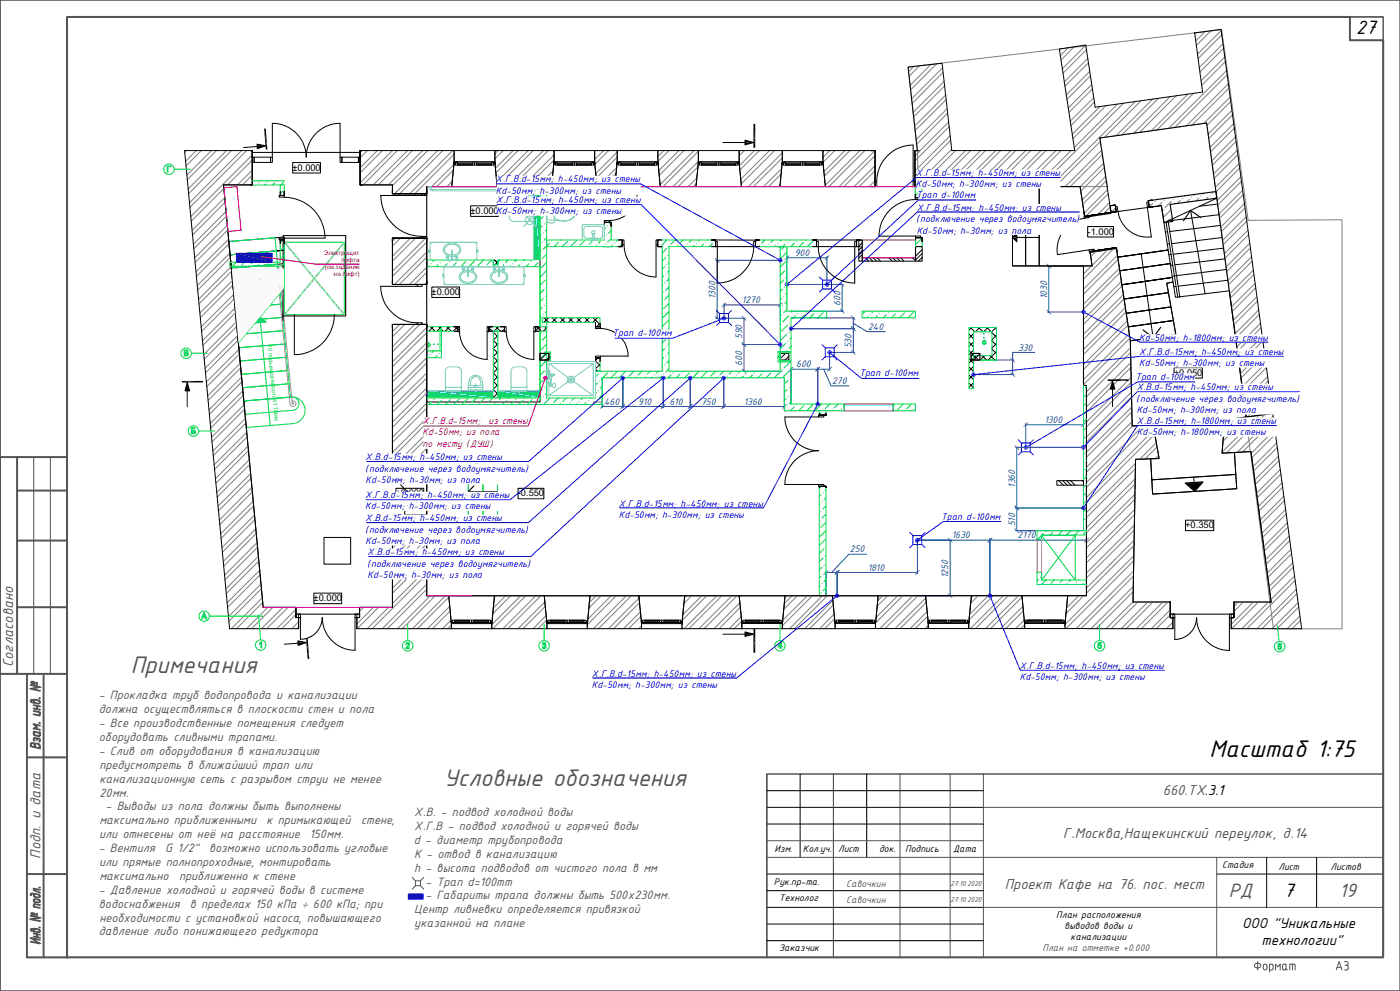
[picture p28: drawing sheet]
<svg xmlns="http://www.w3.org/2000/svg" width="420mm" height="297mm" viewBox="0 0 420 297" stroke-linecap="round" stroke-linejoin="round" font-family="sans-serif">
<defs><g id="words">
<g font-size="7.7" fill="#545454">
<text x="39.2" y="201.6">Примечания</text>
<text x="133.2" y="235.7">Условные обозначения</text>
</g>
<text font-size="7.7" x="362.9" y="226.8">Масштаб 1:75</text>
<g font-size="6.2">
<text x="406.9" y="10.1">27</text>
<text x="385.1" y="268.9">7</text>
</g>
<g font-size="6.2" fill="#545454">
<text x="368.6" y="268.9">РД</text>
<text x="401.7" y="268.9">19</text>
</g>
<g font-size="4.7" fill="#545454">
<text x="4" y="200" transform="rotate(-90 4 200)">Согласовано</text>
<text x="348.8" y="238.1">660.ТХ.3.1</text>
<text x="318.9" y="251.1">Г.Москва,Нащекинский переулок, д.14</text>
<text x="12.1" y="257.3" transform="rotate(-90 12.1 257.3)">Подп. и дата</text>
<text x="301.5" y="266.4">Проект Кафе на 76. пос. мест</text>
</g>
<g font-size="4.7">
<text x="372.7" y="278.3">ООО &quot;Уникальные</text>
<text x="378.5" y="283.3">технологии&quot;</text>
</g>
<g font-size="3.9" fill="#545454">
<text x="29.6" y="209.5">- Прокладка труб водопровода и канализации</text>
<text x="29.7" y="213.7">должна осуществляться в плоскости стен и пола</text>
<text x="29.6" y="217.9">- Все производственные помещения следует</text>
<text x="29.6" y="226.2">- Слив от оборудования в канализацию</text>
<text x="29.7" y="222.1">оборудовать сливными трапами.</text>
<text x="29.8" y="230.4">предусмотреть в ближайший трап или</text>
<text x="29.8" y="234.6">канализационную сеть с разрывом струи не менее</text>
<text x="29.8" y="238.7">20мм.</text>
<text x="31.7" y="242.9">- Выводы из пола должны быть выполнены</text>
<text x="124.2" y="244.6">Х.В. - подвод холодной воды</text>
<text x="29.7" y="251.2">или отнесены от неё на расстояние</text>
<text x="29.8" y="247.1">максимально приближенными</text>
<text x="80" y="247.1">к примыкающей</text>
<text x="92.9" y="251.2">150мм.</text>
<text x="108.3" y="247.1">стене,</text>
<text x="124.2" y="248.8">Х.Г.В - подвод холодной и горячей воды</text>
<text x="29.6" y="255.4">- Вентиля</text>
<text x="49.6" y="255.4">G 1/2&quot; возможно использовать угловые</text>
<text x="124.2" y="252.9">d - диаметр трубопровода</text>
<text x="124.2" y="257.1">К - отвод в канализацию</text>
<text x="29.7" y="259.5">или прямые полнопроходные, монтировать</text>
<text x="29.8" y="263.7">максимально</text>
<text x="53.7" y="263.7">приближенно к стене</text>
<text x="124.2" y="261.3">h - высота подводов от чистого пола в мм</text>
<text x="29.6" y="267.9">- Давление холодной и горячей воды в системе</text>
<text x="127.6" y="265.4">- Трап d=100mm</text>
<text x="127.7" y="269.6">- Габариты трапа должны быть 500х230мм.</text>
<text x="29.7" y="272">водоснабжения</text>
<text x="57" y="272">в пределах 150 кПа ÷ 600 кПа; при</text>
<text x="124.2" y="273.8">Центр ливневки определяется привязкой</text>
<text x="29.7" y="280.4">давление либо понижающего редуктора</text>
<text x="29.8" y="276.2">необходимости с установкой насоса, повышающего</text>
<text x="124.3" y="277.9">указанной на плане</text>
</g>
<g font-size="3.1" fill="#00f">
<text x="274.7" y="52.8">Х.Г.В.d-15мм; h-450мм; из стены</text>
<text x="148.8" y="54.7">Х.Г.В.d-15мм; h-450мм; из стены</text>
<text x="148.8" y="58">Kd-50мм; h-300мм; из стены</text>
<text x="274.7" y="56.1">Kd-50мм; h-300мм; из стены</text>
<text x="274.8" y="59.3">Трап d-100мм</text>
<text x="148.9" y="60.9">Х.Г.В.d-15</text>
<text x="162" y="60.9">мм; h-450мм; из стены</text>
<text x="275" y="63.1">Х.Г.В.d-15мм; h-450мм</text>
<text x="304.6" y="63.1">; из стены</text>
<text x="274.9" y="66.7">(</text>
<text x="275" y="70">Kd-50мм; h-30мм; из пола</text>
<text x="276.1" y="66.7">подключение через водоумягчитель)</text>
<text x="183.8" y="100.8">Трап d-100мм</text>
<text x="341.8" y="106.4">Х.Г.В.d-15мм; h-450мм; из стены</text>
<text x="341.8" y="102.2">Kd-50мм; h-1800мм; из стены</text>
<text x="257.8" y="112.8">Трап d-100мм</text>
<text x="340.6" y="113.8">Трап d-100мм</text>
<text x="341.8" y="109.7">Kd-50мм; h-300мм; из стены</text>
<text x="341" y="117">Х.В.d-15мм; h-450мм; из стены</text>
<text x="340.8" y="120.5">(</text>
<text x="341" y="123.9">Kd-50мм; h-300мм; из пола</text>
<text x="342" y="120.5">подключение через водоумягчитель)</text>
<text x="341.1" y="127.1">Х.В.d-15мм; h-1800мм; из стены</text>
<text x="341.1" y="130.5">Kd-50мм; h-1800мм; из стены</text>
<text x="109.7" y="137.9">Х.В.d-15мм; h-450мм; из стены</text>
<text x="109.6" y="141.4">(</text>
<text x="110.7" y="141.4">подключение через водоумягчитель)</text>
<text x="109.6" y="149.4">Х.Г.В.d-15мм; h-450мм;</text>
<text x="109.7" y="144.8">Kd-50мм; h-30</text>
<text x="128.7" y="144.8">мм; из пола</text>
<text x="141.1" y="149.4">из стены</text>
<text x="109.6" y="152.7">Kd-50мм; h-300мм; из стены</text>
<text x="185.6" y="151.8">Х.Г.В.d-15мм; h-450мм; из стены</text>
<text x="185.6" y="155.2">Kd-50мм; h-300мм; из стены</text>
<text x="282.4" y="155.7">Трап d-100мм</text>
<text x="109.5" y="159.8">(</text>
<text x="109.6" y="156.3">Х.В.d-15мм; h-450мм; из стены</text>
<text x="110.7" y="159.8">подключение через водоумягчитель)</text>
<text x="109.6" y="163.1">Kd-50мм; h-30</text>
<text x="110.3" y="166.4">Х.В.d-15мм; h-450мм; из стены</text>
<text x="128.6" y="163.1">мм; из пола</text>
<text x="110.2" y="169.9">(</text>
<text x="110.3" y="173.3">Kd-50</text>
<text x="111.3" y="169.9">подключение через водоумягчитель)</text>
<text x="117.9" y="173.3">мм; h-30мм; из пола</text>
<text x="177.5" y="202.8">Х.Г.В.d-15мм; h-450мм; из стены</text>
<text x="305.9" y="200.5">Х.Г.В.d-15мм; h-450мм; из стены</text>
<text x="305.9" y="203.8">Kd-50мм; h-300мм; из стены</text>
<text x="177.5" y="206.1">Kd-50мм; h-300мм; из стены</text>
</g>
<g font-size="3.1" fill="#005cb8">
<text x="238.4" y="76.7">900</text>
<text x="214.6" y="89.7" transform="rotate(-90 214.6 89.7)">1300</text>
<text x="314.1" y="89.7" transform="rotate(-90 314.1 89.7)">1030</text>
<text x="222.6" y="90.8">1270</text>
<text x="252.1" y="91.7" transform="rotate(-90 252.1 91.7)">600</text>
<text x="222.6" y="101.7" transform="rotate(-90 222.6 101.7)">590</text>
<text x="260.4" y="98.9">240</text>
<text x="255.4" y="104.4" transform="rotate(-90 255.4 104.4)">530</text>
<text x="305.4" y="105.1">330</text>
<text x="222.6" y="109.7" transform="rotate(-90 222.6 109.7)">600</text>
<text x="238.9" y="110.1">600</text>
<text x="249.6" y="115.1">270</text>
<text x="181.2" y="121.3">460</text>
<text x="191.4" y="121.3">910</text>
<text x="200.8" y="121.3">610</text>
<text x="210.3" y="121.2">750</text>
<text x="223.1" y="121.3">1360</text>
<text x="313.3" y="126.7">1300</text>
<text x="304.5" y="146.2" transform="rotate(-90 304.5 146.2)">1360</text>
<text x="285.5" y="161.3">1630</text>
<text x="304.5" y="157.8" transform="rotate(-90 304.5 157.8)">510</text>
<text x="305.3" y="161.3">2170</text>
<text x="255" y="165.6">250</text>
<text x="260.3" y="171">1810</text>
<text x="284.5" y="173.3" transform="rotate(-90 284.5 173.3)">1250</text>
</g>
<g font-size="3.1" fill="#f00">
<text x="126.8" y="127.1">Х</text>
<text x="126.8" y="130.4">Kd-50мм; из пола</text>
<text x="129" y="127.1">.Г.В.d-15мм;</text>
<text x="146.6" y="127.1">из стены</text>
<text x="126.8" y="133.9">по месту (ДУШ)</text>
</g>
<g font-size="3.1">
<text x="232.4" y="255.4">Изм.</text>
<text x="240.8" y="255.4">Кол.уч.</text>
<text x="251.5" y="255.4">Лист</text>
<text x="263.7" y="255.4">док.</text>
<text x="271.5" y="255.4">Подпись</text>
<text x="285.9" y="255.4">Дата</text>
<text x="366.6" y="260">Стадия</text>
<text x="383.5" y="260.8">Лист</text>
<text x="399.1" y="260.8">Листов</text>
<text x="232.2" y="265.1">Рук.пр-та.</text>
<text x="233.7" y="270.1">Технолог</text>
<text x="316.9" y="275.1">План расположения</text>
<text x="319.3" y="278.4">выводов воды и</text>
<text x="321.2" y="281.8">канализации</text>
<text x="233.7" y="285.2">Заказчик</text>
</g>
<g font-size="3.1" fill="#545454">
<text x="253.9" y="265.7">Савочкин</text>
<text x="253.9" y="270.7">Савочкин</text>
<text x="312.7" y="284.9">План на отметке +0.000</text>
</g>
<g font-size="2.8">
<text x="87.7" y="51.2">±0.000</text>
<text x="141.1" y="64.1">±0.000Kd-50мм; h-300мм; из стены</text>
<text x="292.4" y="68.6">-0.550</text>
<text x="326.3" y="70.4">-1.000</text>
<text x="129.5" y="88.5">±0.000</text>
<text x="352.1" y="112.6">+0.050</text>
<text x="118.7" y="148.8">±0.000</text>
<text x="155.3" y="148.8">-0.550</text>
<text x="355.6" y="158.4">+0.350</text>
<text x="94.1" y="180.2">±0.000</text>
</g>
<g font-size="2.3" fill="#545454">
<text x="285.2" y="265.5">27.10.2020</text>
<text x="285.2" y="270.5">27.10.2020</text>
</g>
<g font-size="1.9" fill="#f00">
<text x="97.2" y="76.5">Электрощит</text>
<text x="97.4" y="80.6">(см.задание</text>
<text x="100.2" y="82.8">на лифт)</text>
<text x="102.3" y="78.6">лифта</text>
</g>
<text font-size="1.7" fill="#00dd37" x="80.3" y="103.4" transform="rotate(85 80.3 103.4)">15 подъемов высотой 175мм</text>
</g></defs>
<path d="M272.4 20.1l94.1-11.2 7.9 57.1 28.2-.1v122.6h-20.6l-15.8-121-4.3-30.6-32 4.5 2.3 14.5h-56.8l-.1-10.2z" fill="none" stroke="#808080" stroke-width=".3"/>
<path d="M258.7 77.3h16v1h-16zM259.6 77.3l1 1M260.8 77.3l1 1M262 77.3l1 1M263.1 77.3l1 1M266.7 77.3l1 1M267.8 77.3l1.1 1M269 77.3l1 1M270.2 77.3l1 1M273.7 77.3l1 .8" fill="none" stroke="#000" stroke-width=".3"/>
<path d="M253.3 121.5h14.7" fill="none" stroke="#0ff" stroke-width=".3"/>
<path d="M253.3 121.1h14.7v2h-14.7z" fill="none" stroke="#5c00b8" stroke-width=".3"/>
<path d="M180.6 113.3v8.9M186.9 113.3v8.9M180.6 121.8h6.3" fill="none" stroke="#005cb8" stroke-width=".3"/>
<g fill="#005cb8">
<path d="M181.3 121.1l.1 .1-1.4 1.4z"/>
<path d="M181.3 121.1l-1.3 1.5-.1-.2z"/>
<path d="M186.1 122.4l1.4-1.3-1.3 1.5z"/>
<path d="M187.5 121.1l.1 .1-1.4 1.4z"/>
</g>
<path d="M186.9 113.3v8.9M199 113.3v8.9M186.9 121.8h12.1" fill="none" stroke="#005cb8" stroke-width=".3"/>
<g fill="#005cb8">
<path d="M187.5 121.1l.1 .1-1.4 1.4z"/>
<path d="M186.1 122.4l1.4-1.3-1.3 1.5z"/>
<path d="M198.2 122.4l1.4-1.3-1.2 1.5z"/>
<path d="M199.6 121.1l.1 .1-1.3 1.4z"/>
</g>
<path d="M199 113.3v8.9M207.1 113.3v8.9M199 121.8h8.1" fill="none" stroke="#005cb8" stroke-width=".3"/>
<g fill="#005cb8">
<path d="M199.6 121.1l.1 .1-1.3 1.4z"/>
<path d="M198.2 122.4l1.4-1.3-1.2 1.5z"/>
<path d="M207.6 121.1l-1.1 1.5-.2-.2z"/>
<path d="M207.6 121.1l.2 .1-1.3 1.4z"/>
</g>
<path d="M207.1 113.3v8.9M217.1 113.3v8.9M207.1 121.8h10" fill="none" stroke="#005cb8" stroke-width=".3"/>
<g fill="#005cb8">
<path d="M207.6 121.1l.2 .1-1.3 1.4z"/>
<path d="M207.6 121.1l-1.1 1.5-.2-.2z"/>
<path d="M217.7 121.1l-1.2 1.5-.1-.2z"/>
<path d="M217.7 121.1l.1 .1-1.3 1.4z"/>
</g>
<path d="M217.1 113.3v8.9M235.3 113.3v8.9M217.1 121.8h18.2" fill="none" stroke="#005cb8" stroke-width=".3"/>
<g fill="#005cb8">
<path d="M217.7 121.1l.1 .1-1.3 1.4z"/>
<path d="M217.7 121.1l-1.2 1.5-.1-.2z"/>
<path d="M235.9 121.1l-1.2 1.5-.1-.2z"/>
<path d="M235.9 121.1l.2 .1-1.4 1.4z"/>
</g>
<path d="M222.8 111.3h11.7M222.8 103.3h11.3M223.2 103.3v8" fill="none" stroke="#005cb8" stroke-width=".3"/>
<g fill="#005cb8">
<path d="M222.5 110.7l.1-.2 1.3 1.3z"/>
<path d="M222.5 110.7l1.4 1.1-.1 .2z"/>
<path d="M222.5 102.7l1.4 1.2-.1 .1z"/>
<path d="M222.5 102.7l.1-.2 1.3 1.4z"/>
</g>
<path d="M217.8 95.4h5.8M223.2 95.4v7.9M222.8 103.3h11.3" fill="none" stroke="#005cb8" stroke-width=".3"/>
<g fill="#005cb8">
<path d="M222.5 102.7l.1-.2 1.3 1.4z"/>
<path d="M222.5 102.7l1.4 1.2-.1 .1z"/>
<path d="M222.5 94.8l1.4 1.2-.1 .1z"/>
<path d="M222.5 94.8l.1-.1 1.3 1.3z"/>
</g>
<path d="M214.8 78h19.7M215.1 78v17.4M214.8 95.4h3" fill="none" stroke="#005cb8" stroke-width=".3"/>
<g fill="#005cb8">
<path d="M214.4 94.8l.1-.1 1.4 1.3z"/>
<path d="M214.4 94.8l1.5 1.2-.2 .1z"/>
<path d="M214.4 77.4l1.5 1.2-.2 .1z"/>
<path d="M214.5 77.3l1.4 1.3-1.5-1.2z"/>
</g>
<path d="M217.2 91v4.3M217.2 91.4h16.9M234.1 91v5" fill="none" stroke="#005cb8" stroke-width=".3"/>
<g fill="#005cb8">
<path d="M217.8 90.6l.1 .2-1.3 1.3z"/>
<path d="M217.8 90.6l-1.2 1.5-.1-.1z"/>
<path d="M234.7 90.6l-1.2 1.5-.2-.1z"/>
<path d="M234.7 90.6l.1 .2-1.3 1.3z"/>
</g>
<path d="M237.3 110.2v10.9M237.3 110.7h8M245.3 110.2v10.9" fill="none" stroke="#005cb8" stroke-width=".3"/>
<g fill="#005cb8">
<path d="M237.9 109.9l.1 .2-1.3 1.3z"/>
<path d="M237.9 109.9l-1.2 1.5-.1-.1z"/>
<path d="M245.9 109.9l-1.2 1.5-.1-.1z"/>
<path d="M245.9 109.9l.1 .2-1.3 1.3z"/>
</g>
<path d="M245.3 110.2v10.9M245.3 110.7h3.6M247.1 110.7l2.2 5h5.4M248.9 105.7v5.3" fill="none" stroke="#005cb8" stroke-width=".3"/>
<g fill="#005cb8">
<path d="M245.9 109.9l.1 .2-1.3 1.3z"/>
<path d="M245.9 109.9l-1.2 1.5-.1-.1z"/>
<path d="M249.5 109.9l-1.2 1.5-.1-.1z"/>
<path d="M249.5 109.9l.1 .2-1.3 1.3z"/>
</g>
<path d="M237.3 95.3h19.1M237.3 98.5h19.1M256 96.9l4.1 2.5h5.5M256 95.3v3.2" fill="none" stroke="#005cb8" stroke-width=".3"/>
<g fill="#005cb8">
<path d="M255.2 94.7l1.5 1.2-.1 .1z"/>
<path d="M255.2 94.7l.2-.2 1.3 1.4z"/>
<path d="M255.2 97.9l.2-.1 1.3 1.3z"/>
<path d="M255.2 97.9l1.5 1.2-.1 .1z"/>
</g>
<path d="M237.3 98.5h19.1M256 98.5v7.1M248.9 105.6h7.5" fill="none" stroke="#005cb8" stroke-width=".3"/>
<g fill="#005cb8">
<path d="M255.2 97.9l1.5 1.2-.1 .1z"/>
<path d="M255.2 97.9l.2-.1 1.3 1.3z"/>
<path d="M255.2 105l.2-.1 1.3 1.3z"/>
<path d="M255.2 105l1.5 1.2-.1 .1z"/>
</g>
<path d="M236.1 85.3h16.9M237.3 93.3h15.7M252.6 85.3v8" fill="none" stroke="#005cb8" stroke-width=".3"/>
<g fill="#005cb8">
<path d="M252.1 92.5l1.3 1.4-1.5-1.2z"/>
<path d="M251.9 92.7l1.5 1.2-.2 .1z"/>
<path d="M251.9 84.7l1.5 1.2-.2 .1z"/>
<path d="M251.9 84.7l.2-.2 1.3 1.4z"/>
</g>
<path d="M236.1 76.8v8.5M236.1 77.3h12M248.1 76.8v8.5" fill="none" stroke="#005cb8" stroke-width=".3"/>
<g fill="#005cb8">
<path d="M248.7 76.5l-1.2 1.5-.1-.1z"/>
<path d="M248.7 76.5l.1 .2-1.3 1.3z"/>
<path d="M236.7 76.5l.1 .2-1.3 1.3z"/>
<path d="M236.7 76.5l-1.2 1.5-.2-.1z"/>
</g>
<path d="M291.4 107.9h12.8M292 112.3h12.2M310.4 105.6h-6.6v6.7" fill="none" stroke="#005cb8" stroke-width=".3"/>
<g fill="#005cb8">
<path d="M303.1 107.3l1.4 1.2-.1 .2z"/>
<path d="M303.1 107.3l.1-.1 1.3 1.3z"/>
<path d="M303.1 111.7l.1-.2 1.3 1.4z"/>
<path d="M303.1 111.7l1.4 1.2-.1 .1z"/>
</g>
<path d="M304.6 159h20.4M304.6 152.2h20.4M305 152.2v6.8" fill="none" stroke="#005cb8" stroke-width=".3"/>
<g fill="#005cb8">
<path d="M304.4 158.3l1.4 1.3-1.5-1.1z"/>
<path d="M304.3 158.5l1.5 1.1-.2 .2z"/>
<path d="M304.3 151.6l1.5 1.2-.2 .2z"/>
<path d="M304.3 151.6l.1-.1 1.4 1.3z"/>
</g>
<path d="M307.7 126.9v7.2M307.7 127.3h17.3M325 126.9v22.7" fill="none" stroke="#005cb8" stroke-width=".3"/>
<g fill="#005cb8">
<path d="M308.4 126.5l.1 .2-1.4 1.3z"/>
<path d="M308.4 126.5l-1.3 1.5-.1-.1z"/>
<path d="M325.6 126.5l-1.2 1.5-.1-.1z"/>
<path d="M325.6 126.5l.2 .2-1.4 1.3z"/>
</g>
<path d="M297 161.5v17M297 161.9h28.9M325.9 161.5v17" fill="none" stroke="#005cb8" stroke-width=".3"/>
<g fill="#005cb8">
<path d="M325.2 162.5l1.3-1.3-1.2 1.4z"/>
<path d="M326.5 161.2l.1 .1-1.3 1.3z"/>
<path d="M297.6 161.2l.1 .1-1.3 1.3z"/>
<path d="M297.6 161.2l-1.2 1.4-.2-.1z"/>
</g>
<path d="M275.2 161.5v2.1M275.2 161.9h21.8M297 161.5v17" fill="none" stroke="#005cb8" stroke-width=".3"/>
<g fill="#005cb8">
<path d="M297.6 161.2l-1.2 1.4-.2-.1z"/>
<path d="M297.6 161.2l.1 .1-1.3 1.3z"/>
<path d="M275.8 161.2l.1 .1-1.3 1.3z"/>
<path d="M274.4 162.5l1.4-1.3-1.2 1.4z"/>
</g>
<path d="M251.1 171.2v7.3M251.1 171.6h24.1M275.2 161.9v10.1" fill="none" stroke="#005cb8" stroke-width=".3"/>
<g fill="#005cb8">
<path d="M275.8 170.8l-1.2 1.5-.2-.1z"/>
<path d="M275.8 170.8l.1 .2-1.3 1.3z"/>
<path d="M251.7 170.8l.2 .2-1.4 1.3z"/>
<path d="M251.7 170.8l-1.2 1.5-.1-.1z"/>
</g>
<path d="M275.2 161.9h10.2M275.2 178.6h10.2M285 161.9v16.7" fill="none" stroke="#005cb8" stroke-width=".3"/>
<g fill="#005cb8">
<path d="M284.3 161.3l1.4 1.2-.1 .1z"/>
<path d="M284.3 161.3l.1-.1 1.3 1.3z"/>
<path d="M284.4 177.8l1.3 1.4-1.4-1.2z"/>
<path d="M284.3 178l1.4 1.2-.1 .1z"/>
</g>
<g fill="none" stroke="#00f" stroke-width=".3">
<path d="M214.9 93l1 1M215.9 94h2.6v2.6h-2.6zM215.9 96.6l-1 1M218.5 96.6l1 1M219.5 93l-1 1M245.8 83l1 .9M246.8 83.9h2.6v2.7h-2.6zM246.8 86.6l-1 .9M249.4 86.6l1 .9M250.4 83l-1 .9M246.6 103.3l1 1M247.6 104.3h2.6v2.6h-2.6z"/>
<path d="M247.6 106.9l-1 1M250.2 106.9l1 1M251.2 103.3l-1 1M305.5 131.8l.9 1M306.4 132.8h2.7v2.6h-2.7zM306.4 135.4l-.9 1M309.1 135.4l.9 1M310 131.8l-.9 1M272.9 159.6l1 .9M277.5 159.6l-1 .9M273.9 160.5h2.6v2.7h-2.6zM273.9 163.2l-1 1"/>
<path d="M276.5 163.2l1 1"/>
</g>
<path d="M314.2 79.7h10.8M314.6 79.7v13.8M314.2 93.5h10.9" fill="none" stroke="#005cb8" stroke-width=".3"/>
<g fill="#005cb8">
<path d="M313.9 79.1l1.5 1.2-.2 .2z"/>
<path d="M313.9 79.1l.1-.1 1.4 1.3z"/>
<path d="M314 92.8l1.4 1.3-1.5-1.2z"/>
<path d="M313.9 92.9l1.5 1.2-.2 .1z"/>
</g>
<path d="M247.8 171.2v7.4M247.8 171.6h3.3M251.1 171.2v7.3M260 166.1h-5.3l-5.2 5.5" fill="none" stroke="#005cb8" stroke-width=".3"/>
<g fill="#005cb8">
<path d="M251.7 170.8l-1.2 1.5-.1-.1z"/>
<path d="M251.7 170.8l.2 .2-1.4 1.3z"/>
<path d="M248.4 170.8l.1 .2-1.3 1.3z"/>
<path d="M248.4 170.8l-1.2 1.5-.1-.1z"/>
</g>
<g fill="#0dd">
<path d="M149.4 117.1l12.6 2.1h-12.6z"/>
<path d="M149.4 117.1h12.6v2.1z"/>
</g>
<path d="M162 117.1h-12.6v2.1h12.6" fill="none" stroke="#6eddc1" stroke-width=".3"/>
<g fill="#0dd">
<path d="M128 117.1l20 2.1h-20z"/>
<path d="M128 117.1h20v2.1z"/>
</g>
<path d="M128 119.2h20M128 117.1h20" fill="none" stroke="#6eddc1" stroke-width=".3"/>
<g fill="none" stroke="#000" stroke-width=".3">
<path d="M75.2 55.4h.5v-6.7v6.7h-.5h.5M75.2 45.1h.5v2v-2M75.7 45.7h32.3v9.7h9.7v2.7h10.3v-2.2h34v64.6h-34v-23.3h-10.3v42.4h10.3v16h-10.3v26.4h-9.8v2.1h-19.1v-2.1h-9.8l-11.9-126.6h8.6zM75.7 47.1h.5v1.6h-.5zM75.7 45.1v3.6zM75.7 55.4h-8.6l11.9 126.6h9.8v3.1h.8v3.3M75.7 45.1h-.5h.5v10.3M75.7 45.1h-20.3l13.5 143.3h20.7M76.2 47.1h5v1.6h-5zM81.2 47.1h.5v1.6h-.5zM81.7 47.1v-10.1a10.2 10.2 0 0 1 10.2 10.1 10.2 10.2 0 0 1 10.1-10.1v10.1M102 47.1h.6v1.6h-.6z"/>
<path d="M102.6 47.1h4.9v1.6h-4.9zM107.5 47.1h.5v1.6h-.5zM108 45.1v3.6zM108 55.4h.5h-.5v-6.7v6.7h.5M108 45.1v2v-2h.5M108 45.1h.5h-.5v10.3M108 55.4h9.7M108 45.1h20M128 55.9h183.7v6.7h-8v17.1h21.3v35.8h.9v63.1h-197.9zM311.7 55.9h12.3l1.4 9.3 7.9-1.3-.1-.2 15.2-2.1 2 13.3-15.1 2.2-.4-2.6-7.8 1.2 .5 4h-15.9zM322.4 45.1l-4.6-30.4 7.9-1.2 2.8 18.6 32.3-4.5-2.4-17.7 7.9-1.1 15.5 115.1-8 1.1-11.8-88.1-32.1 4.5 3.4 22.3M324 55.9l1.4 9"/>
<path d="M68.6 72.4l16.7-1.4v4l-16.3 1.4 16.3-1.4v4l-15.9 1.3zM117.7 71.4h10.3v13.9h-10.3zM148.4 77.9l1 1M149.4 78.6l-1.4 1.3M303.7 62.6h8v17.1h-4v-17.1v17.1h-4zM325.2 64.9l1.5-.3 .1 .6-1.6 .2zM325.2 63.7l.2 1.2zM325.2 63.7l.2 1.2M325.2 65.4a9.5 9.5 0 0 0-8 10.9M326.7 74.9l1.5-.2 .1 .5-1.5 .2zM326.7 74.9l-9.5 1.4M327 75.4l.2 1.1z"/>
<path d="M333.1 62.5l.2 1.2-6.6 .9 6.6-.9M333.3 63.7l-.2-1.2 .2 1.2-7.9 1.2M333.4 61.6l1.2-.1v.4v-.4zM333.7 63.6l1.2-.1zM334.6 61.9l.6-.1 .2 1.6-.5 .1zM334.6 61.9l.3 1.6zM334.9 74.2l-6.6 1 6.6-1 .2 1.2M334.9 74.2l.2 1.2-.2-1.2-7.9 1.2 1.3-.2-1.3 .2 .6 4.3h-2.6v35.8h.9v43.5M334.9 74.2l4.2 27.9 .5 25.6 6.3-.4 1.8 10.1-7 .3-.8 42.7M335.3 77.1l15.1-2.2 .7 4.1-15.1 2.2zM344 60.7l.6-.1 .2 1.5-.6 .1zM344.2 62.2l1.2 8.8a8.9 8.9 0 0 1-10-7.6"/>
<path d="M344.5 60.2l1.2-.2-1.2 .2 .1 .4zM344.6 60.6l.2 1.5zM344.8 62.1l1.1-.1zM69.4 80.3l13.9-1.1 .4 4-13.9 1.1 13.9-1.1 .3 4-13.9 1.1zM128 99.2l.1 .1M129.2 97.9l1.3 1.4M130 97.9l-1.3 1.4M131.6 97.9l1.4 1.4M132.4 97.9l-1.3 1.4M134.1 97.9l1.3 1.4M134.9 97.9l-1.4 1.4M136.2 97.9h1.1v1.4v-1.4z"/>
<path d="M136.2 99.3h1.1zM136.5 97.9l.8 .9M137.3 97.9h.6v1.5h-.6zM137.3 97.9l-1.3 1.4M137.9 99.4a8.3 8.3 0 0 0 8.2 8.3M146.1 97.9h.6v1.5h-.6zM146.1 99.4v8.3M146.7 97.9v1.4v-1.4h1.1zM146.7 99.3h1.1zM146.7 98.3l1 1M147.1 97.9l-.4 .5M148.8 97.9l1.3 1.4"/>
<path d="M149.6 97.9l-1.3 1.4M150.2 97.9h1.1v1.4v-1.4zM150.2 99.3h1.1zM151.2 97.9l.1 .1M151.3 97.9h.5v1.5h-.5zM151.3 98.6l-.6 .7M151.9 99.4a8.3 8.3 0 0 0 8.2 8.3M160.1 97.9h.6v1.5h-.6zM160.1 99.4v8.3M160.7 97.9v1.4v-1.4h1.1zM160.7 99.3h1.1zM161 97.9l1 1"/>
<path d="M161.8 97.9l-1.1 1.2M291.1 98.1l1.3 1.3M291.5 98.1l-.4 .4M293.5 98.1l1.4 1.3M294 98.1l-1.3 1.3M296 98.1l1.3 1.3M296.4 98.1l-1.3 1.3M297.6 99.7l1.3 1.3M298.4 98.1l.5 .5M298.9 98.1l-1.4 1.3M336 81.2l15.1-2.2 .6 4.1-15.2 2.2 15.2-2.2 .2 1.4-1.9 .4 .5 2.8-13.3 1.9zM337.2 89.6l13.3-1.9 .8 4.3-13.4 1.9z"/>
<path d="M337.9 93.9l13.4-1.9 .7 4.1-13.5 1.9zM338.5 98l13.5-1.9 .7 4.1-13.6 2zM350 84.9l1.9-.4 .7 4.6 16.2-1.9 5.1 37.8-6.5 .9-.8 9.9 3.7-.2 .4 6.6-25.2 1.6-.3-6.3 2.5-.1-1.8-10.1-6.3 .4-.5-25.6 13.6-1.9zM292.2 106.6l1.3 1.3M292.9 106.6l-1.4 1.3M294.7 106.6l1.3 1.3M295.3 106.6l-1.3 1.3M297.1 106.6l1.3 1.3M297.6 104.6l1.3 1.3M297.6 102.2l1.3 1.3M298.9 100.5l-1.3 1.4M298.9 103l-1.3 1.3"/>
<path d="M298.9 105.4l-2.5 2.5M298.9 107.9h.1M340.7 137.7l4.5-.2 .6 10.6 25.2-1.6-.7-10.9 5-.3 6 45.1h-11.1v3.7h-19.1v-3.7h-11.2zM345.5 143.8l25.2-1.6 .3 4.3-25.2 1.6zM97.2 161.1h8v8h-8zM325.9 160.4v13.4M325.9 175.2v3.3M88.8 184v1.1h.8h-.8zM89.6 184h.5v1.1h-.5zM89.6 184h-.8v1.1h.8v3.3M90.1 185.1v6.5a6.6 6.6 0 0 0 6.6-6.5 9.9 9.9 0 0 0 9.8 9.8v-9.8M106.5 184h.6v1.1h-.6z"/>
<path d="M107.1 184h.8v1.1h-.8v3.3M107.1 188.4h20.9M107.9 184v1.1h-.8h.8zM117.7 182h-9.8v3.1h-.8v3.3M325.9 188.4h13.9M381.3 180.4l-6-45.1-8.7 .5 .8-9.9 14.4-2 8.7 64.5"/>
</g>
<g fill="none" stroke="#00dd37" stroke-width=".3">
<path d="M68.6 72.4l13.9-1.2 .4 4-13.9 1.2zM69 76.4l13.9-1.2 .4 4-13.9 1.1zM128.7 79.6l-.3 .3M129.2 79h.1M130.3 77.9l-.4 .5M131.4 79.3l-.6 .6M132 78.7h.1M132.8 77.9l-.2 .2M134.2 79l-.9 .9M134.8 78.4h.1M136.9 78.7l-1.2 1.2M137.5 78.1h.1"/>
<path d="M139.7 78.4l-1.5 1.5M142.5 78.1l-1.9 1.8M145.1 77.9l-1.8 1.7M147.5 77.9l-1.4 1.4M148 79.9v-2h-19.9v2h33.9M150 77.9l-.6 .7M151 79.3h.1M152.4 77.9l-.8 .8M153.2 79.6l-.3 .3M153.8 79h.1M154.9 77.9l-.5 .5M155.9 79.3l-.6 .6"/>
<path d="M156.5 78.7h.1M157.3 77.9l-.2 .2M158.7 79l-.9 .9M159.3 78.4h.1M160 77.9h-10.6v2M161.4 78.7l-1.2 1.2M69.4 80.3l13.9-1.1 .7 8-13.9 1.1-.3-4 13.9-1.1-13.9 1.1zM70.1 88.3l13.9-1.1 .4 3.9-13.9 1.2zM70.5 92.3l13.9-1.2 .4 4-13.9 1.2 .3 3.9 14-1.1 .4 4-14 1.1 .4 4 14-1.1 .4 3.9-14 1.2-.4-4 14-1.1-.4-4-14 1.1-.4-4 14-1.1-.4-4-13.9 1.2zM132 98.5h.4v8.7h-4.4v-2h4zM136.2 97.9h1.1v1.4h-9.3v-1.4h9.3M146.7 97.9h4.6"/>
<path d="M147.8 97.9h-1.1v1.4h4.6v-1.4h-1.1M160.7 97.9h1.3M161.8 97.9h-1.1v1.4h1.3M290.7 98.1h8.2v9.8h-7.5v-1.3h6.2v-7.2h-5.6M72.4 112.2l14-1.2 .3 4-13.9 1.2zM72.8 116.2l13.9-1.2 .4 4-13.9 1.2zM87.2 119l-14 1.2 .7 7.9 14-1.1a4 4 0 0 0 3.6-4.4 4 4 0 0 0-4.3-3.6M128.2 119.3l-.2 .2M128.4 106.9l-.3 .3M128.9 106.3h.1M130 105.2l-.4 .5M130.2 119.8h.1"/>
<path d="M131.1 106.6l-.6 .6M131.7 106h.1M132 103.2h.1M132.3 100.5h.1M132.4 105.3l-.1 .1M132.9 119.5h.1M135.1 119.8l-1.5 1.4M137.8 119.5l-1.7 1.7M140.5 119.3l-1.7 1.7M143 119.3l-1.5 1.4M145.4 119.3l-1.1 1.1M147.9 119.3l-.9 .8"/>
<path d="M150.3 119.3l-.5 .5M152.7 119.3l-.2 .2M154.7 119.8h.1M157.4 119.5h.1M159.6 119.8l-1.5 1.4M162 119.3h-34v1.9h52.6M162.3 119.5l-1.7 1.7M164 119.3h14.6M165 119.3l-1.7 1.7M167.5 119.3l-1.5 1.4M169.9 119.3l-1.1 1.1M172.3 119.3l-.8 .8"/>
<path d="M174.8 119.3l-.5 .5M177.2 119.3l-.2 .2M73.2 120.2l14.3-1.2a2 2 0 0 1 2.2 1.8 2 2 0 0 1-1.8 2.2l-14.4 1.2zM128 138.9h12.5v17.1h-12.5zM129.6 120.4l-.9 .8M132.3 120.1l-1.2 1.1M140.5 138.9h4.4v17.1h-4.4zM143.7 121h.1M144.9 138.9h4.4v17.1h-4.4zM146.4 120.7h.1M148.5 121l-.2 .2M149.2 120.4h.1"/>
<path d="M151.3 120.7l-.6 .5M151.9 120.1h.1M154.1 120.4l-.9 .8M156.8 120.1l-1.1 1.1M168.1 121h.1M170.9 120.7h.1M173.1 121l-.3 .2M173.7 120.4h.1M175.8 120.7l-.5 .5M176.4 120.1h.1M178.6 120.4l-.9 .8M180.4 121l-.2 .2"/>
</g>
<g fill="none" stroke="#808080" stroke-width=".3">
<path d="M320.5 14.3l-2.4 2.4M322.2 14l-3.9 4M325.7 13.6l-7 7M325.9 14.9l-7 7M326.3 17.5l-7 7.1M326.5 18.8l-7 7M361.5 9.4l-2.8 2.9M363.3 9.2l-4.4 4.4M366.4 9.1l-7.2 7.2M366.5 10.5l-7.1 7.1M366.9 13.1l-7.1 7.1M367.1 14.5l-7.1 7.1"/>
<path d="M367.4 17.1l-7.1 7.1M367.6 18.5l-7.1 7.1M326.9 21.4l-7 7M327.1 22.7l-7 7.1M327.5 25.4l-7 7M327.7 26.7l-7 7M328.1 29.3l-7 7M328.3 30.6l-7 7M330 32l-8.4 8.3M331.7 31.7l-9.8 9.9M335.2 31.2l-12.9 13M337 30.9l-14.5 14.6"/>
<path d="M340.5 30.5l-17.6 17.6M342.3 30.2l-11 11M345.8 29.7l-11 11M347.5 29.5l-11 10.9M351 29l-10.9 11M352.8 28.7l-11 11M356.3 28.2l-10.9 11M358.1 28l-11 10.9M368 21.1l-17.4 17.3M368.1 22.4l-15.7 15.8M368.5 25.1l-12.6 12.6M368.7 26.4l-11.1 11.1"/>
<path d="M369 29.1l-7.9 7.9M369.2 30.4l-7.1 7.1M369.6 33.1l-7.1 7.1M369.7 34.4l-7.1 7.1M370.1 37l-7.1 7.2M370.3 38.4l-7.1 7.1M55.9 45.1l-.5 .5M58.9 45.1l-3.2 3.3M60.4 45.1l-4.6 4.6M63.4 45.1l-7.4 7.4M64.9 45.1l-8.7 8.8M67.1 56.5l-9.7 9.8"/>
<path d="M67.4 59.3l-9.8 9.7M67.9 45.1l-11.5 11.5M69.5 45.1l-12.9 12.9M72.5 45.1l-15.6 15.7M74 45.1l-17 17M75.7 48l-7.5 7.4M75.7 46.4l-18.5 18.5M75.7 51l-4.5 4.4M75.7 52.5l-2.9 2.9M108.7 45.1l-.7 .7M110.2 45.1l-2.2 2.2M113.2 45.1l-5.2 5.2"/>
<path d="M114.7 45.1l-6.7 6.7M117.7 45.1l-9.7 9.7M119.2 45.1l-10.2 10.3M122.3 45.1l-10.3 10.3M123.7 45.1l-10.2 10.3M126.8 45.1l-10.3 10.3M330.1 42.4l-7.1 7M330.5 45l-7 7M330.7 46.3l-7.1 7M331.1 48.9l-7 7.1M331.3 50.2l-7.1 7.1M331.7 52.9l-7 7"/>
<path d="M331.9 54.2l-7.1 7M332.3 56.8l-7.1 7M332.4 58.1l-6.6 6.7M349.8 59.4h.1M352 59.7h.1M352.6 59.1h.1M354.7 59.4h.1M355.5 58.7l-.2 .1M356.9 59.7l-.9 .9M357.5 59.1h.1M358.3 58.3l-.2 .2M359.6 59.4l-.8 .8"/>
<path d="M360.2 58.8h.1M361.1 57.9l-.3 .3M362.4 59.1l-.7 .8M363 58.5h.1M364 57.5l-.4 .4M365 59l-.5 .5M370.6 41.1l-7.1 7.1M370.8 42.4l-7.1 7.1M371.2 45l-7.1 7.2M371.3 46.4l-7.1 7.1M371.7 49l-7.1 7.1M371.9 50.3l-7.1 7.2"/>
<path d="M372.2 53l-7.1 7.1M372.4 54.4l-7.1 7.1M372.8 57l-7.1 7.1M373 58.3l-7.2 7.1M67.5 60.6l-9.8 9.8M67.8 63.4l-9.8 9.8M67.9 64.8l-9.8 9.7M68.2 67.5l-9.8 9.8M68.3 68.9l-9.8 9.8M68.6 71.7l-9.8 9.7M68.7 73l-9.8 9.8M69 75.8l-9.8 9.8"/>
<path d="M69.1 77.2l-9.8 9.8M69.3 79.9l-9.7 9.8M327.3 75.4l-.3 .2M327.4 79.7l-2.4 2.4M329.1 75.1l-1.9 1.8M332.6 74.5l-5 5M332.9 60.7l-3.5 3.6M333 62.1l-1.9 1.9M334.4 74.3l-9.4 9.4M334.7 62.3l-1.4 1.4M335.2 76.5l-10.2 10.2M335.4 77.8l-10.4 10.4"/>
<path d="M345.8 61l-1.1 1.1M346.5 60.3h.1M348.6 60.7l-1.1 1.1M348.9 62.8h.1M349.2 60h.1M350.7 65.9l-.8 .8M351 63.1l-1.8 1.8M351.4 60.3l-1.9 1.9M351.4 65.2h.1M354.1 60l-1 1M373.3 61l-7.1 7.1M373.5 62.3l-7.1 7.1"/>
<path d="M373.8 65l-7.1 7.1M374 66.3l-7.1 7.1M374.4 69l-7.1 7.1M374.6 70.3l-7.1 7.1M374.9 72.9l-7.1 7.2M375.1 74.3l-7.1 7.1M375.5 77l-7.2 7.1M375.6 78.3l-7.1 7.1M69.5 81.3l-9.8 9.8M69.7 84.1l-9.8 9.8M69.9 85.4l-9.8 9.8M70.1 88.2l-9.8 9.8"/>
<path d="M70.3 89.6l-9.8 9.8M70.5 92.3l-9.8 9.8M70.7 93.7l-9.8 9.8M70.9 96.5l-9.8 9.8M71 97.8l-9.7 9.9M335.8 80.4l-10.8 10.8M336 81.7l-11 11M336.4 84.3l-11.4 11.4M336.6 85.6l-11.6 11.6M337 88.3l-12 11.9M337.2 89.6l-12.2 12.1M337.6 92.2l-12.6 12.5"/>
<path d="M337.8 93.5l-12.8 12.8M338.2 96.1l-13.2 13.2M338.4 97.4l-13.4 13.4M376 80.9l-7.1 7.2M376.2 82.3l-7.1 7.1M376.5 84.9l-7.1 7.1M376.7 86.2l-7.1 7.2M377.1 88.9l-7.1 7.1M377.2 90.3l-7.1 7.1M377.6 92.9l-7.1 7.1M377.8 94.2l-7.1 7.1M378.1 96.9l-7.1 7.1"/>
<path d="M378.3 98.2l-7.1 7.1M71.3 100.6l-9.8 9.8M71.4 102l-9.8 9.8M71.7 104.7l-9.8 9.8M71.8 106.1l-9.8 9.8M72.1 108.9l-9.8 9.8M72.2 110.2l-9.8 9.9M72.5 113l-9.8 9.8M72.6 114.4l-9.8 9.8M72.9 117.1l-9.8 9.8M73 118.5l-9.8 9.8M338.8 100l-13.8 13.8"/>
<path d="M339 101.3l-14 14M339.1 104.2l-13.2 13.2M339.2 105.7l-13.3 13.3M339.3 110.1l-13.4 13.4M339.3 108.6l-13.4 13.4M339.3 114.6l-13.4 13.4M339.3 113.1l-13.4 13.4M339.4 119l-13.5 13.5M339.4 117.5l-13.5 13.5M378.7 100.9l-7.1 7.1M378.8 102.2l-7.1 7.1M379.2 104.9l-7.1 7.1"/>
<path d="M379.4 106.2l-7.1 7.1M379.7 108.8l-7.1 7.2M379.9 110.2l-7.1 7.1M380.3 112.9l-7.1 7.1M380.4 114.2l-7.1 7.1M380.8 116.8l-7.1 7.2M381 118.2l-14.1 14M73.2 121.3l-9.7 9.8M73.4 122.6l-9.8 9.9M73.6 125.4l-9.8 9.8M73.8 126.8l-9.8 9.8M74 129.5l-9.8 9.8"/>
<path d="M74.2 130.9l-9.9 9.8M74.4 133.7l-9.8 9.8M74.5 135l-9.7 9.9M74.8 137.8l-9.8 9.8M74.9 139.2l-9.7 9.8M339.5 122l-13.6 13.6M339.6 123.4l-13.7 13.6M339.6 126.4l-13.7 13.7M339.9 127.6l-14 14M340.6 138.9l-14.7 14.7M343.1 127.4l-17.2 17.2M344.7 127.3l-18.8 18.8"/>
<path d="M346.2 128.8l-20.3 20.3M346.4 130.1l-20.5 20.5M346.9 132.7l-5 4.9M347.1 133.9l-3.6 3.7M347.6 136.5l-1 1M369 125.6l-1.7 1.7M372.5 125.2l-5.5 5.4M381.3 120.8l-14.7 14.8M381.5 122.1l-13.6 13.7M381.9 124.8l-10.8 10.8M382.1 126.1l-9.4 9.4M382.4 128.8l-7.1 7.1"/>
<path d="M382.7 130.1l-7.2 7.1M383 132.8l-7.1 7.1M383.2 134.1l-7.2 7.1M383.5 136.7l-7.1 7.1M383.7 138l-7.1 7.2M75.2 141.9l-9.8 9.8M75.3 143.3l-9.8 9.8M75.6 146.1l-9.8 9.8M75.7 147.4l-9.8 9.9M76 150.2l-9.8 9.8M76.1 151.6l-9.8 9.8M76.4 154.3l-9.8 9.8"/>
<path d="M76.5 155.7l-9.8 9.8M76.8 158.5l-9.8 9.8M76.9 159.9l-9.8 9.8M340.3 158.9l-14.4 14.3M340.3 157.4l-14.4 14.3M340.4 154.3l-14.5 14.4M340.4 152.7l-14.5 14.5M340.4 149.6l-14.5 14.6M340.5 148.1l-14.6 14.6M340.5 145.1l-14.6 14.6M340.5 143.5l-14.6 14.7M340.6 140.5l-14.7 14.7"/>
<path d="M384 140.7l-7.1 7.1M384.3 142.1l-7.2 7.1M384.6 144.7l-7.1 7.1M384.8 146l-7.1 7.2M385.1 148.7l-7.1 7.1M385.3 150l-7.1 7.1M385.7 152.7l-7.2 7.1M385.9 154l-7.2 7.1M386.2 156.7l-7.1 7.1M386.4 158l-7.1 7.1M77.1 162.6l-9.7 9.8M77.3 164l-9.8 9.8"/>
<path d="M77.5 166.8l-9.8 9.7M77.6 168.1l-9.7 9.8M77.9 170.9l-9.8 9.8M78.1 172.3l-9.9 9.8M78.3 175l-9.8 9.8M78.4 176.4l-9.7 9.8M78.7 179.2l-9.3 9.2M339.9 177.3l-11.1 11.1M340 175.8l-12.7 12.6M340 172.7l-14.1 14.1M340.1 171.2l-14.2 14.1M340.1 168.1l-14.2 14.2"/>
<path d="M340.1 166.5l-14.2 14.3M340.2 163.5l-14.3 14.3M340.2 161.9l-14.3 14.4M386.8 160.7l-7.2 7.1M386.9 162l-7.1 7.1M387.3 164.6l-7.1 7.2M387.4 166l-7.1 7.1M387.8 168.7l-7.1 7.1M388 170l-7.1 7.1M388.4 172.6l-7.2 7.1M388.5 173.9l-6.8 6.9M388.9 176.6l-5.6 5.6"/>
<path d="M389 178l-4.9 4.9M78.8 180.6l-7.8 7.8M80.3 182l-6.3 6.4M81.9 182l-6.4 6.4M84.9 182l-6.4 6.4M86.4 182l-6.4 6.4M88.8 184.1l-4.3 4.3M88.8 182.6l-5.8 5.8M89.6 187.9l-.6 .5M89.6 186.4l-2.1 2M109 182l-1.1 1.2M112 182l-4.9 5"/>
<path d="M113.5 182l-6.4 6.4M116.5 182l-6.3 6.4M117.9 182.2l-6.2 6.2M119.8 183.3l-5.1 5.1M120.7 183.9l-4.5 4.5M122.6 185l-3.4 3.4M123.5 185.6l-2.8 2.8M125.4 186.8l-1.7 1.6M126.3 187.4l-1.1 1M339.8 186.5l-1.9 1.9M339.8 185l-3.5 3.4M339.9 181.9l-6.6 6.5"/>
<path d="M339.9 180.3l-8.1 8.1M389.4 180.6l-3.7 3.7M389.6 181.9l-3.1 3.1M389.9 184.6l-1.7 1.8M390.1 185.9l-1.1 1.2"/>
</g>
<path d="M345.7 60l-1.2 .2 .3 1.9 1.1-.1M333.4 61.6l1.2-.1 .3 2-1.2 .1M334.6 61.5l-1.6 .2 .2 2 1.7-.2M344.5 60.2l20.3-2.8 .2 2-14 1.9 .8 5.1-2.6 .4-.8-5.2-3.6 .5" fill="none" stroke="#000" stroke-width=".34"/>
<g fill="#0dd">
<path d="M160 56l2 21.9h-2z"/>
<path d="M160 56h2v21.9z"/>
</g>
<g fill="none" stroke="#6eddc1" stroke-width=".3">
<path d="M156.7 59.6l3.8 3.8M160.5 59.6l-3.8 3.8M153.2 61.9l.9-.3h5.9v4.7h-5.9a1.37 1.37 0 0 1-1.3-1.3v-2.1zM157.1 64.1l3.7 3.8M158.6 61.6l.3 .3M158.9 66l-.3 .3M158.9 61.9v4.1M160 77.9v-21.9h2v21.9M160 63.8v.4M160 63.8v-.6h.3v.6M160 64.2v.5h.3v-.5M160 63.8h.3"/>
<path d="M160 64.2h.3M160.3 63.8v.4M160.8 64.1l-3.7 3.8M163.7 63.8v.4M163.7 64.2v.5h.3v-.5M163.7 63.8v-.6h.3v.6M163.7 63.8h.3M163.7 64.2h.3M164 62.1l5.4-.5a2.58 2.58 0 0 1 3.1 2.9 3.4 3.4 0 0 1-3.8 1.8l-4.7-.5zM164 61.5l1.1-.4a.87 .87 0 0 1 .9 0 .87 .87 0 0 1 .4 .8l-.2 1.6 .2 2.5a.95 .95 0 0 1-.5 .9 .95 .95 0 0 1-1.1-.1l-.8-.3zM164 63.8v.4M166.3 62.5v2.9"/>
<path d="M166.3 65.4l1.5 .6 1.5 .2M169.3 61.8l-1.5 .1-1.5 .6M169.3 61.8a2.54 2.54 0 0 1 3 2.7 3.1 3.1 0 0 1-3 1.7M172 62.9h.1M172.4 64h.1M174.7 67.3h6.6v4.7h-6.6zM175.9 67.9l-.6 .3-.1 .3v2.3l.4 .5 4.5 .1 .4-.1 .3-.5M175.9 67.8h4.2M176.9 71.4h2.2v.6h-2.2zM177.7 70.1h.6v1.8h-.6zM180.1 67.9h.4l.3 .6M180.8 68.5v2.3"/>
<path d="M133.6 115.7l.3 .3M133.8 110.5l.9-.5 2.4-.1a1.37 1.37 0 0 1 1.3 1.4v5.8h-4.8v-5.8zM133.9 116.1h4.2M135.8 117.1h.4M135.8 117.4h.4M135.8 117.1h-.5v.3h.5M135.8 117.1v.3M136.2 117.1h.6v.3h-.6M136.2 117.1v.3M138.4 115.7l-.3 .3M140.5 115.7l.6 .5h3.1l.7-.5M141.1 113.2a2.1 2.1 0 0 1 3.5 .5l.3 3.2h-4.4v-1.1a3.6 3.6 0 0 1 .6-2.6z"/>
<path d="M141.1 115.6h3.1M141.9 113.1l.4-.2a1.42 1.42 0 0 1 1.8 1.1l.3 1.4M141.9 113.1a2.61 2.61 0 0 0-.8 2.4M142.4 116.9h.6v.2h-.6zM142.6 115.1l.1 .1zM144.3 115.4l-.1 .1M153.3 115.7l.3 .3M153.5 110.5l.8-.5 2.4-.1a1.37 1.37 0 0 1 1.4 1.4v5.8h-4.8v-6.1zM153.6 116.1h4.1M155.4 117.1h.5M155.4 117.4h.5M155.4 117.1h-.5v.3h.5"/>
<path d="M155.4 117.1v.3M155.9 117.1h.5v.3h-.5M155.9 117.1v.3M158 115.7l-.3 .3M164 108.3h14.6v11h-14.6zM164.7 109l5.7 4.2M170.4 114.4l-5.7 4.2v-9.6h13.3v9.6h-13.3M170.6 113.8h1.4M171.3 113.1v1.3M172.2 114.4l5.8 4.2M178 109l-5.8 4.2"/>
<circle cx="158.6" cy="61.6" r="1.31"/>
<circle cx="158.9" cy="66" r="1.31"/>
<circle cx="165" cy="64" r=".17"/>
<circle cx="178" cy="69.6" r=".51"/>
<circle cx="142.7" cy="115.8" r=".17"/>
<circle cx="171.3" cy="113.8" r="1.06"/>
<circle cx="171.3" cy="113.8" r=".63"/>
</g>
<g fill="none" stroke="#000" stroke-width=".3">
<path d="M128 45.1h134.5M128 55.9h134.5M136.2 49.1l-.7 6.8M136.2 48.5v.6v-4v4M136.2 48.5h.7v.3h-.3v.3h-.4M136.2 48.5v.6M136.6 48.8h.6v.7h-.6zM136.9 48.5h10.9M137.2 49.5h4.5v-.7h.6v.7zM137.2 49.1h4.5M137.2 48.8h4.5M142.3 48.8h.7v.7h-.7z"/>
<path d="M143 49.5h4.4v-.7h.7v.7zM143 49.1h4.4M143 48.8h4.4M148.5 48.5v.6v-4v4M148.5 48.5h-.7v.3h.3v.3h.4M148.5 49.1h.1M148.5 48.5v.6M148.5 49.1l.6 6.8M166.1 49.1l-.6 6.8M166.2 48.5l-.1 .6 .1-4-.1 4M166.2 48.5h.6v.3h-.3v.3h-.4M166.2 48.5v.6"/>
<path d="M166.5 48.8h.7v.7h-.7zM166.8 48.5h10.9M167.2 49.5h4.4v-.7h.7v.7zM167.2 49.1h4.4M167.2 48.8h4.4M172.3 48.8h.6v.7h-.6zM172.9 49.5h4.5v-.7h.7v.7zM172.9 49.1h4.5M172.9 48.8h4.5M178.4 48.5v.6v-4v4M178.4 48.5h-.7v.3h.4v.3h.3M178.4 49.1h.1"/>
<path d="M178.4 48.5v.6M178.4 49.1l.7 6.8M181.3 57.3h1.6v.5h-1.6zM181.3 57.3h1.6zM181.3 56.1v1.2zM182.9 57.8h8.2a8.3 8.3 0 0 1-8.2 8.3M183.3 56.1v1.2h-.4h.4zM185.1 49.1l-.7 6.8M185.2 48.5l-.1 .6 .1-4-.1 4M185.2 48.5h.6v.3h-.3v.3h-.4M185.2 48.5v.6M185.5 48.8h.7v.7h-.7z"/>
<path d="M185.8 48.5h10.9M186.2 49.5h4.4v-.7h.7v.7zM186.2 49.1h4.4M186.2 48.8h4.4M191.3 48.8h.6v.7h-.6zM191.9 49.5h4.4v-.7h.7v.7zM191.9 49.1h4.4M191.9 48.8h4.4M197.4 48.5v.6v-4v4M197.4 48.5h-.7v.3h.3v.3h.4M197.4 49.1h.1M197.4 48.5v.6"/>
<path d="M197.4 49.1l.7 6.8M209.5 49.1l-.7 6.8M209.5 48.5v.6v-4v4M209.5 48.5h.7v.3h-.4v.3h-.3M209.5 48.5v.6M209.8 48.8h.7v.7h-.7zM210.2 48.5h10.9M210.5 49.5h4.5v-.7h.6v.7zM210.5 49.1h4.5M210.5 48.8h4.5M215.6 48.8h.7v.7h-.7zM216.3 49.5h4.4v-.7h.7v.7z"/>
<path d="M216.3 49.1h4.4M216.3 48.8h4.4M221.7 48.5l.1 .6-.1-4 .1 4M221.7 48.5h-.6v.3h.3v.3h.3M221.7 49.1h.1M221.7 48.5v.6M221.8 49.1l.6 6.8M234.6 49.1l-.6 6.8M234.6 49.1h.1M234.7 48.5l-.1 .6 .1-4-.1 4M234.7 48.5h.6l-.3 .6h-.3M234.7 48.5v.6"/>
<path d="M235 48.8h.7v.7h4.4h-5.1zM235.3 48.5h10.9M235.7 49.1h4.4M235.7 48.8h4.4M240.1 48.8h.7v.7h-.7zM240.8 48.8h.7v.7h4.4h-5.1zM241.5 49.1h4.4M241.5 48.8h4.4M245.9 48.8h.6v.7h-.6zM246.9 48.5v.6v-4v4M246.9 48.5h-.7v.3h.3v.3h.4M246.9 48.5v.6"/>
<path d="M246.9 49.1l.7 6.8M261.3 55.9h1.2zM261.3 45.1h1.2v9.3M262.5 54.4h.5v1.5h-.5zM262.5 54.4v1.5zM262.5 54.4v1.5h-1.2M262.5 45.1h-1.2h1.2v9.3M262.5 45.1v9.3M263 54.4a11 11 0 0 1 10.9-10.9v10.9M273.9 54.4h.6v1.5h-.6zM274.5 54.4v1.5zM274.5 55.9h1.1z"/>
<path d="M274.5 45.1h.7l-2.8-25 10.2-1.1 2.9 26.1h36.9M274.5 54.4v1.5h1.1M274.5 45.1h1.1h-1.1v9.3M274.5 55.9h49.5M274.5 45.1v9.3M274.6 59.3h1.5v.5h-1.5zM274.6 59.3h1.5zM274.6 58.1v1.2zM274.6 59.8a11 11 0 0 0-10.9 11l10.9-.1M275.6 45.1h-1.1v9.3M276.6 58.1v1.2h-.5h.5zM148.4 77.9l1 1"/>
<path d="M149.4 78.6l-.8 .6M181.3 66.1h1.6v.5h-1.6zM181.3 66.6h1.6zM181.3 66.6v1.2zM182.9 66.6h.4v1.2v-1.2zM185.5 71.9h1.1zM185.5 73.9h1.1v-.5v.5zM186.6 71.9h.6v1.5h-.6zM186.6 71.9v1.5zM187.2 73.4a9.6 9.6 0 0 0 9.6 9.6v-9.6M196.8 71.9h.5v1.5h-.5zM197.3 71.9v1.5z"/>
<path d="M197.3 71.9h1.2zM197.3 73.4v.5h1.2h-1.2zM213.5 73.9h1.2zM213.5 71.9h1.2v.5v-.5zM214.7 72.4h.5v1.5h-.5zM214.7 72.4v1.5zM215.2 73.9v10.9a11 11 0 0 0 10.9-10.9M226.1 72.4h.6v1.5h-.6zM226.7 72.4v1.5zM226.7 73.9h1.1zM226.7 71.9h1.1h-1.1v.5zM274.6 70.7h1.6v.5h-1.5z"/>
<path d="M274.7 71.2h1.5zM274.7 71.2v1.2zM276.2 71.2h.4v1.2v-1.2zM148 99.6l1.4 1.3M148.3 99.1l-.3 .4M162 98.9l.3 .4M163.2 95.2l1.4 1.4M163.5 97.9l.5 .5M164 98.2l-1.1 1.1M164.5 95.2l-1.3 1.4M165.7 95.2l1.3 1.4M167 95.2l-1.4 1.4"/>
<path d="M168.1 95.2l1.4 1.4M169.4 95.2l-1.3 1.4M170.6 95.2l1.4 1.4M171.8 95.2l-1.3 1.4M173.1 95.2l1.3 1.4M174.3 95.2l-1.3 1.4M175.5 95.2l1.3 1.4M176.7 95.2l-1.3 1.4M178 95.2l2 2.1M178.6 97.9h1.6v.6h-1.6zM178.6 96.8v1.1h1.4h-1.4zM179.2 95.2l-1.3 1.4"/>
<path d="M180 96.8v1.1zM180 96.9l-1 1M180.2 98.5a8.3 8.3 0 0 1 8.2 8.2M291.1 98.5l-.4 .4M148 116.8l1.4 1.3M148 114.3l1.4 1.4M148 111.8l1.4 1.4M148 109.4l1.4 1.3M148 107l1.4 1.3M148 104.5l1.4 1.3M148 102.1l1.4 1.3M149.4 100.6l-1.4 1.3"/>
<path d="M149.4 103l-1.4 1.4M149.4 105.5l-1.4 1.3M149.4 107.9l-1.4 1.4M149.4 110.4l-1.4 1.4M149.4 112.9l-1.4 1.3M149.4 115.3l-1.4 1.3M149.4 117.8l-1.4 1.3M178.6 106.7h1.6v.5h-1.6zM178.6 107.2h1.4h-1.4v1.2zM178.6 110.7l.7 .6M178.6 108.2l1.4 1.3M179.5 107.2l-.9 .8"/>
<path d="M180 107.2v1.2zM180 109.2l-1.4 1.3M180.2 106.7h8.3M290.7 114.9l1.3 1.3M290.7 112.4l1.3 1.3M290.7 110l1.3 1.3M290.7 107.5l1.3 1.3M290.7 105.1l1.3 1.3M290.7 102.6l1.3 1.3M290.7 100.2l1.3 1.3M292 100l-1.3 1.4M292 102.5l-1.3 1.3"/>
<path d="M292 104.9l-1.3 1.4M292 107.4l-1.3 1.4M292 109.9l-1.3 1.3M292 112.3l-1.3 1.3M292 114.8l-1.3 1.3M245.6 124.4h1.5v.6h-1.5zM245.6 125h-10.1a10.1 10.1 0 0 0 10.1 10.1 10.1 10.1 0 0 0-10.1 10.1h10.1M245.8 123.9v.5zM247.1 124.4h-1.3h2h-.7h.7v-.5v.5M245.6 145.2h1.5v.6h-1.5zM245.8 145.8v.4zM247.1 145.8h-1.3h2h-.7h.7v.4v-.4"/>
<path d="M358.1 143l.1 1.6M134.6 178.6l.7 7.6M148.3 178.6l-.7 7.6M163.3 178.6l.7 7.6M177 178.6l-.7 7.6M191.6 178.6l.8 7.6M205.4 178.6l-.8 7.6M221.7 178.6l.8 7.6M235.5 178.6l-.7 7.6M249.7 178.6l.7 7.6M263.4 178.6l-.7 7.6M277.7 178.5l.7 7.7"/>
<path d="M277.7 178.5h48.2M277.7 178.5l-149.7 .1M291.4 178.5l-.7 7.7M306.6 178.5l.7 7.7M320.3 178.5l-.7 7.7M135.3 186.2l.1 2.2-.1-2.2 .1 .7M135.3 186.2h.1M135.4 186.2h.4v.4h.3v.3h-.7M135.4 186.2v.7M135.8 185.9h5h-4.4v.7h-.6zM136.1 186.9h10.8M136.4 186.2h4.4"/>
<path d="M136.4 186.6h4.4M140.8 185.9h.7v.7h-.7zM141.5 185.9h5.1h-4.4v.7h-.7zM142.2 186.2h4.4M142.2 186.6h4.4M146.6 185.9h.6v.7h-.6zM147.5 186.2v.7M147.6 186.2l-.1 2.2 .1-2.2-.1 .7M147.6 186.2h-.4v.4h-.3v.3h.6M164 186.2l.1 2.2-.1-2.2 .1 .7M164 186.2h.1M164.1 186.2h.3v.4h.3v.3h-.6"/>
<path d="M164.1 186.2v.7M164.4 185.9h5.1h-4.4v.7h-.7zM164.7 186.9h10.8M165.1 186.2h4.4M165.1 186.6h4.4M169.5 185.9h.6v.7h-.6zM170.1 185.9h5.1h-4.4v.7h-.7zM170.8 186.2h4.4M170.8 186.6h4.4M175.2 185.9h.7v.7h-.7zM176.2 186.2v.7M176.3 186.2l-.1 2.2 .1-2.2-.1 .7"/>
<path d="M176.3 186.2h-.4v.4h-.4v.3h.7M192.4 186.2v2.2v-2.2v.7M192.4 186.2h.1M192.4 186.2h.4v.4h.3v.3h-.7M192.4 186.2v.7M192.8 185.9h5.1h-4.4v.7h-.7zM193.1 186.9h10.8M193.5 186.2h4.4M193.5 186.6h4.4M197.9 185.9h.6v.7h-.6zM198.5 185.9h5.1h-4.4v.7h-.7zM199.2 186.2h4.4"/>
<path d="M199.2 186.6h4.4M203.6 185.9h.7v.7h-.7zM204.6 186.2v.7M204.6 186.2v2.2v-2.2v.7M204.6 186.2h-.3v.4h-.4v.3h.7M222.5 186.2v2.2v-2.2v.7M222.5 186.2h.1M222.5 186.2h.4v.4h.3v.3h-.7M222.5 186.2v.7M222.9 185.9h5.1h-4.4v.7h-.7zM223.2 186.9h10.8M223.6 186.2h4.4"/>
<path d="M223.6 186.6h4.4M228 185.9h.6v.7h-.6zM228.6 185.9h5.1h-4.4v.7h-.7zM229.3 186.2h4.4M229.3 186.6h4.4M233.7 185.9h.7v.7h-.7zM234.7 186.2v.7M234.8 186.2l-.1 2.2 .1-2.2-.1 .7M234.8 186.2h-.4v.4h-.4v.3h.7M250.4 186.2l.1 2.2-.1-2.2 .1 .7M250.4 186.2h.1M250.5 186.2l.7 .3v.4h-.7"/>
<path d="M250.5 186.2v.7M250.9 185.9h5h-4.4v.6h-.6zM251.2 186.9h10.8M251.5 186.2h4.4M251.5 186.5h4.4M255.9 185.9h.7v.6h-.7zM256.6 185.9h5.1h-4.4v.6h-.7zM257.3 186.2h4.4M257.3 186.5h4.4M261.7 185.9h.6v.6h-.6zM262.6 186.2v.7M262.7 186.2l-.1 2.2 .1-2.2-.1 .7"/>
<path d="M262.7 186.2l-.7 .3v.4h.6M278.4 186.2l.1 2.2-.1-2.2 .1 .7M278.4 186.2h.1M278.5 186.2h.3v.3h.3v.4h-.6M278.5 186.2v.7M278.8 185.9h5.1h-4.4v.6h-.7zM279.1 186.9h10.8M279.5 186.2h4.4M279.5 186.5h4.4M283.9 185.9h.7v.6h-.7zM284.6 185.9h5h-4.4v.6h-.6zM285.2 186.2h4.4"/>
<path d="M285.2 186.5h4.4M289.6 185.9h.7v.6h-.7zM290.6 186.2v.7M290.7 186.2l-.1 2.2 .1-2.2-.1 .7M290.7 186.2h-.4v.3h-.4v.4h.7M307.3 186.2l.1 2.2-.1-2.2 .1 .7M307.3 186.2h.1M307.4 186.2h.3v.3h.4v.4h-.7M307.4 186.2v.7M307.7 185.9l5.1-.1h-4.4v.7h-.7zM308.1 186.9h10.8M308.4 186.2h4.4"/>
<path d="M308.4 186.5h4.4M312.8 185.8h.6v.7h-.6zM313.4 185.8h5.1h-4.4v.7h-.7zM314.1 186.2h4.4M314.1 186.5h4.4M318.5 185.8h.7v.7h-.7zM319.5 186.2v.7M319.6 186.2l-.1 2.2 .1-2.2-.1 .7M319.6 186.2h-.4v.3h-.3v.4h.6M325.9 188.4h-197.9M339.8 188.4h12.1M339.9 180.4h11.2v4.7h.8v3.3"/>
<path d="M351.1 184v1.1h.8h-.8zM351.9 184h.5v1.1h-.5zM351.9 184h-.8v1.1h.8v3.3M352.4 185.1v6.6M358.9 185.1a6.5 6.5 0 0 1-6.5 6.5M359 185.1a9.9 9.9 0 0 0 9.8 9.8v-9.8M368.8 184h.6v1.1h-.6zM369.4 184h.8v1.1h-.8v3.3M369.4 188.4h21.1M370.2 184v1.1h-.8h.8zM381.3 180.4h-11.1v4.7h-.8v3.3"/>
</g>
<g fill="none" stroke="#00dd37" stroke-width=".3">
<path d="M75.7 54.2h9.6M75.7 55.4h9.6M77.5 54.8h.1M78.1 54.2h.1M79.6 55.1l-.2 .3M80.3 54.5h.1M82.4 54.8l-.6 .6M85.1 54.5l-.8 .9M163.6 59.4l-1.6 1.6M163.9 56.7l-1.8 1.8M181.3 56.1v1.2h1.6M181.3 57.3v-1.3h2v1.3"/>
<path d="M181.7 56l-.3 .3M182.8 57.3h.1M183.3 56.1v1.2h-.4M274.6 59.3v-3.3h2v3.3M274.8 56l-.2 .3M275.4 57.9l-.8 .8M276 57.3h.1M276.6 58.1v1.2h-2v-1.2M276.6 59.1l-.1 .2M70.9 78.6l-1.1 1M73.3 78.6l-.7 .7M74.7 79.6h.1"/>
<path d="M75.8 78.6l-.4 .4M77.5 79.3h.1M78.2 78.6l-.1 .1M79.6 79.6l-.1 .2M80.3 79h.1M82.4 79.3l-.5 .5M83 78.7h.1M84.1 78.6h-15.2v1.2h16.4M84.8 79.3l-.4 .5M85.3 72.6l18 21.7M103.3 72.6l-18 21.7v-21.7h18v21.7h-18M148 77.9v1.3h1.4v-1.3"/>
<path d="M162 77.9v-21.9h2v51.9h-2v-8.6h2M162 79.9v18h2M162.1 73.2h-.1M162.1 78.1h.1M162.3 70.4l-.3 .4M162.3 75.4h.1M162.6 67.7l-.6 .6M162.6 72.6h.1M162.9 64.9l-.9 1M162.9 69.8h.1M163.3 62.2l-1.3 1.3M163.3 67.1h.1"/>
<path d="M163.6 64.3h.1M163.9 61.6h.1M164 66.3l-.1 .2M164 71.2l-.7 .8M164 76.2l-1.4 1.3M164 68.8l-.4 .4M164 78.6l-1.7 1.7M164.8 72.9l-1.9 1.8M165.4 72.3h.1M167.6 72.6l-1.4 1.3M168.1 72h.1M170.3 72.3l-1.6 1.6"/>
<path d="M173.1 72l-1.9 1.8M175.6 71.9l-1.6 1.6M176.1 73.8h.1M178 71.9l-1.3 1.3M178.9 73.5h.1M180.5 71.9l-1 1M181 73.8l-.1 .1M181.3 66.6v5.3h-17.3v2l19.3 .1M181.3 67.8v-1.2h2v1.2M181.3 71.1h.1M181.7 73.2h.1M181.7 68.3l-.4 .3"/>
<path d="M181.9 70.4h.1M182.2 67.7h.1M182.9 67.1l.4-.5v5.3h3.3M183.3 73.9h3.3M183.3 71.5l-1.1 1.1M183.3 69.1l-.8 .7M183.3 73.9v.1M183.8 73.5l-.4 .4M184.4 72.9h.1M185.4 71.9l-.4 .4M185.5 71.9h1.1v2h-1.1M186.6 73.2l-.8 .7"/>
<path d="M197.3 73.9h1.4v37.4h-20.1v8M197.3 71.9h17.4M197.6 72l-.3 .2M198.5 71.9h-1.2v2h1.2M199.4 79.9l-.7 .8M199.7 77.2l-1 1.1M200 74.4l-1.3 1.4M200 79.3h.1M200.1 71.9l-1.6 1.6M200.3 76.6h.1M200.6 73.8h.1M200.7 78.7h-.1"/>
<path d="M202.5 71.9l-1.2 1.3M203.4 73.5h.1M205 71.9l-1 1M205.5 73.8l-.1 .1M206.2 73.2h.1M207.4 71.9l-.6 .7M208.3 73.5l-.4 .4M208.9 72.9h.1M209.9 71.9l-.4 .4M211 73.2l-.7 .7M211.7 72.6h.1M212.3 71.9v.1"/>
<path d="M213.5 71.9h1.2v2h-1.2M213.8 72.9l-1 1M214.4 72.3h.1M214.7 73.9h-14v37.4h33.4M226.7 73.9l8.6 .1M226.7 71.9h18.3M227 71.9l-.3 .4M227.8 71.9h-1.1v2h1.1M227.9 73.5h.1M229.5 71.9l-1 1M230 73.8v.1M230.7 73.2h.1"/>
<path d="M231.9 71.9l-.6 .7M232.8 73.5l-.4 .4M233.4 72.9h.1M234.4 71.9l-.4 .4M235.5 73.2l-.7 .7M236.2 72.6h.1M236.9 71.9l-.1 .1M238.3 72.9l-1 1M238.9 72.3h.1M241.1 72.6l-1.4 1.3M241.7 72h.1M243.8 72.3l-1.6 1.6"/>
<path d="M245 73.6l-.3 .2M274.7 71.2v.7M276.6 71.4l-1.8 1.8M276.6 72.4v-1.2h-1.9v1.2M276.6 71.2v2.7h-1.9M78 95l1.8 1.5-3.3 .3zM78.1 96.7l3 30.9M162.1 97.7h-.1M162.3 99.9h.1M162.3 95l-.3 .3M162.6 92.2l-.6 .6M162.6 97.1h.1"/>
<path d="M162.9 89.5l-.9 .9M162.9 94.4h.1M163.3 86.7l-1.3 1.3M163.3 91.6h.1M163.6 83.9l-1.6 1.6M163.6 88.8h.1M163.9 81.2l-1.8 1.8M163.9 86.1h.1M164 90.8l-.1 .2M164 95.8l-.7 .7M164 93.3l-.4 .4M178.6 96.8v1.1h1.4v-2.7h-17.4v1.4h16v1.3"/>
<path d="M198.8 85.5l-.1 .1M198.8 90.3h.1M199.1 82.7l-.4 .4M199.1 87.6h.1M199.4 84.8h.1M199.7 82.1h.1M200 98.9l-1.3 1.4M200.3 96.2l-1.6 1.7M200.6 93.4l-1.8 1.8M200.6 98.3h.1M200.7 83.6l-.7 .6M200.7 88.5l-1.3 1.2"/>
<path d="M200.7 81.2l-.4 .3M200.7 86.1l-1 .9M200.7 91l-1.6 1.5M236.1 93.3h11.9v1.9h-10.7v25.9h16v2h-5.5M237.6 93.3l-.3 .2M238.6 94.7l-.6 .5M239.2 94h.1M240 93.3l-.1 .1M241.4 94.4l-.9 .8M242 93.7h.1M244.1 94l-1.2 1.2M244.7 93.4h.1"/>
<path d="M246.9 93.7l-1.5 1.5M248 95.1l-.2 .1M258.6 93.3h16v1.9h-16zM259.6 93.3l-.8 .7M260.3 95l-.2 .2M261 94.4h.1M262.1 93.3l-.5 .4M263.1 94.7l-.6 .5M263.7 94h.1M264.5 93.3l-.1 .1M265.9 94.4l-.9 .8M266.5 93.7h.1"/>
<path d="M268.6 94l-1.2 1.2M269.2 93.4h.1M271.4 93.7l-1.5 1.5M274.2 93.4l-1.9 1.8M290.7 98.1v18.4h1.3v-17.1M148 117.1v-18h1.4v20.1h-1.4M162.1 102.6h.1M163.3 105.5h1.8v2.8h-1.8v-.4h1.4v-2h-1.4zM163.6 105.9l.3-.2-1.8 1.8M164 100.7l-1.4 1.3M164 103.1l-1.7 1.7M165.1 106.9l-.3 .3"/>
<path d="M178.6 107.2v4.1h1.4v-4.1M178.9 117.6l-.3 .3M179.2 114.9l-.6 .5M179.2 119.8h.1M179.5 112.1l-.9 .8M179.5 117h.1M179.8 114.3h.1M180 107.2h-1.4v1.2M180 107.2v1.2M180.1 111.5h.1M180.6 113.4l-.2 .2M180.6 118.3l-.8 .9"/>
<path d="M180.6 115.9l-.5 .5M182.2 111.8l-1.4 1.4M185 111.5l-1.7 1.7M187.7 111.3l-1.8 1.7M190.2 111.3l-1.5 1.4M190.8 113h.1M192.6 111.3l-1.2 1.1M193.6 112.7h.1M195.1 111.3l-.9 .8M195.7 113l-.2 .2M196.3 112.4h.1M197.5 111.3l-.5 .5"/>
<path d="M198.5 112.7l-.5 .5M198.8 110l-.1 .1M199.1 112.1h.1M199.1 107.2l-.4 .5M199.4 104.4l-.7 .8M199.4 109.3h.1M199.7 101.7l-1 1M199.7 106.6h.1M200 103.8h.1M200.3 101.1h.1M200.6 103.2h.1M200.7 113.3l-20.1-.1v8"/>
<path d="M200.7 108.1l-.7 .7M200.7 113.2h34.6v9.9h10.5M200.7 105.7l-.4 .3M200.7 110.6l-1 .9M200.7 113.2v.1M201.3 112.4l-.9 .9M201.8 111.8h.1M204 112.1l-1.1 1.1M204.6 111.5h.1M206.8 111.8l-1.5 1.4M209.5 111.5l-1.7 1.7M212.2 111.3l-1.8 1.7"/>
<path d="M214.7 111.3l-1.5 1.4M215.3 113h.1M217.1 111.3l-1.2 1.1M218.1 112.7h.1M219.6 111.3l-.9 .8M220.3 113l-.3 .2M220.9 112.4h.1M222 111.3l-.6 .5M223 112.7l-.5 .5M223.6 112.1h.1M224.5 111.3l-.3 .2M225.8 112.4l-.9 .8"/>
<path d="M226.4 111.8h.1M228.5 112.1l-1.1 1.1M229.1 111.5h.1M231.3 111.8l-1.5 1.4M234 111.5l-1.7 1.7M234.3 108.8l-.2 .2M234.7 110.9h.1M235.9 119.5l-.6 .5M236.2 116.7l-.9 .9M236.5 114l-1.2 1.1M236.5 118.8h.1M236.8 111.2l-1.9 1.8"/>
<path d="M236.8 116.1h.1M237.1 108.5l-1.9 1.8M237.1 113.3h.1M237.3 118l-.2 .2M180.6 120.7l-.2 .3M235.5 122.2l-.2 .3M236.2 121.6h.1M237.3 120.5l-.5 .5M238.3 121.9l-1.2 1.2M238.9 121.3h.1M241.1 121.6l-1.5 1.5M243.8 121.3l-1.8 1.8"/>
<path d="M245.8 123.1h2v1.3h-.7h.7v-.5M245.8 123.1v1.3h1.3M246.3 123.7l-.5 .5M246.5 121.1l-1.8 1.7M246.9 123.1h.1M248.9 121.1l-1.4 1.4M249.6 122.8h.1M251.4 121.1l-1.1 1.1M252.4 122.5h.1M253.3 121.6l-.3 .3M268 121.1h6.6v2h-6.6zM268.4 121.3l-.4 .4"/>
<path d="M271 121.1l-1.8 1.7M273.4 121.1l-1.4 1.4M274.2 122.8h.1M245.8 145.8v32.8h2v-32.8h-.7h.7v.4M245.8 145.8v.4M245.8 145.8h1.3M246 151l-.2 .2M246 155.9h.1M246.3 148.3l-.5 .4M246.3 153.2h.1M246.3 145.8l-.5 .5M246.6 150.4h.1"/>
<path d="M246.9 147.7h.1M247.8 149.2l-.6 .6M247.8 154.1l-1.2 1.2M247.8 159l-1.8 1.8M247.8 146.7l-.3 .3M247.8 151.6l-.9 .9M247.8 156.5l-1.5 1.6M313.1 159.9l-.5 .5M313.7 159.3h.1M315.8 159.6l-.8 .8M318.6 159.3l-1.1 1.1M321.3 159l-1.4 1.4"/>
<path d="M323.7 159l-1.3 1.4M325.9 159h-14.8v2.6h1.4v-1.2h13.4M325.9 159.3l-.9 .9M246 175.5l-.2 .2M246.3 172.8l-.5 .4M246.3 177.7h.1M246.6 170l-.8 .8M246.6 174.9h.1M246.9 167.3l-1.1 1M246.9 172.1h.1M247.2 164.5l-1.4 1.4M247.2 169.4h.1"/>
<path d="M247.5 161.7l-1.7 1.7M247.5 166.6h.1M247.8 173.7l-.6 .6M247.8 171.2l-.3 .3M247.8 176.1l-.9 .9M311.2 171.5l-.1 .1M311.5 173.7l-.4 .4M312.1 173.1h.1M312.5 160.5l-1.2 1.1M313.8 173.8l-1.3 1.4M316.3 173.8l-1.1 1.1M318.7 173.8l-.7 .8"/>
<path d="M320.1 174.9h.1M321.2 173.8l-.5 .5M322.6 173.8v-13.4h-10.1l10.1 13.5M322.6 160.4l-10.1 13.5M322.9 174.6h.1M323.6 173.8l-.1 .2M325 174.9l-.3 .3M325.6 174.3h.1M325.9 173.8h-13.4v-2.3h-1.4v3.7h14.8"/>
</g>
<path d="M83.1 80.5h.6l4 40.5 .2 .2 .2-.2-.4-.9a.89 .89 0 0 1 1.1 .7 .89 .89 0 0 1-.8 1.1 .89 .89 0 0 1-1-.8z" fill="none" stroke="#989898" stroke-width=".3"/>
<g fill="none" stroke="#808080" stroke-width=".3">
<path d="M274.2 19.9l-1.6 1.6M275.8 19.7l-3 3.1M279.2 19.3l-6.2 6.3M280.9 19.2l-7.7 7.7M282.8 20.3l-9.3 9.3M282.9 21.7l-9.3 9.3M283.3 24.4l-9.4 9.3M283.4 25.8l-9.3 9.3M283.7 28.5l-9.3 9.3M283.8 29.8l-9.3 9.3M284.1 32.6l-9.3 9.3M284.3 33.9l-9.3 9.3"/>
<path d="M284.6 36.6l-10.1 10.1M284.7 38l-10.2 10.2M128.3 45.1l-.3 .3M131.3 45.1l-3.3 3.3M132.8 45.1l-4.8 4.9M135.7 54.3l-1.6 1.6M135.8 45.1l-7.8 7.9M136 51l-4.9 4.9M136.1 49.3l-6.6 6.6M136.2 46.2l-8.2 8.2M149.4 45.1l-.9 1M150.9 45.1l-2.4 2.5"/>
<path d="M153.9 45.1l-5.3 5.3M155.4 45.1l-6.6 6.7M158.5 45.1l-9.5 9.5M159.9 45.1l-10.8 10.8M163 45.1l-10.8 10.8M164.5 45.1l-10.8 10.8M165.8 52.9l-3.1 3M165.9 51.2l-4.7 4.7M166.2 48l-8 7.9M166.2 46.4l-9.5 9.5M181.1 45.1l-2.7 2.7M182.6 45.1l-4.1 4.1"/>
<path d="M184.5 55.2l-.6 .7M184.8 51.9l-4 4M185 50.2l-5.7 5.7M185.2 47.1l-6.3 6.3M185.2 45.6l-6.5 6.4M199.2 45.1l-1.8 1.8M200.7 45.1l-3.3 3.3M203.7 45.1l-6.1 6.1M205.2 45.1l-7.5 7.5M208.2 45.1l-10.2 10.2M208.9 55l-.9 .9M209 53.3l-2.5 2.6"/>
<path d="M209.4 50l-5.9 5.9M209.5 45.3l-10.6 10.6M209.5 48.3l-7.6 7.6M221.8 45.1l-.1 .1M223.3 45.1l-1.6 1.6M226.3 45.1l-4.5 4.5M227.8 45.1l-5.8 5.9M230.8 45.1l-8.6 8.6M232.3 45.1l-9.9 10M234 55.5l-.4 .4M234.3 52.2l-3.7 3.7M234.5 50.5l-5.4 5.4"/>
<path d="M234.7 47.3l-8.6 8.6M234.7 45.8l-10.2 10.1M248.9 45.1l-2 2.1M250.4 45.1l-3.5 3.6M253.4 45.1l-6.2 6.3M255 45.1l-7.7 7.7M258 45.1l-10.4 10.4M259.5 45.1l-10.8 10.8M262.5 45.1l-10.8 10.8M262.5 49.7l-6.3 6.2M262.5 46.7l-9.3 9.2M262.5 51.2l-4.8 4.7"/>
<path d="M262.5 55.7l-.2 .2M262.5 54.2l-1.8 1.7M285 40.7l-10.5 10.5M285.2 42l-10.7 10.7M285.5 44.8l-11 11M286.6 45.1l-10.8 10.8M289.6 45.1l-10.8 10.8M291.2 45.1l-10.8 10.8M294.2 45.1l-10.8 10.8M295.7 45.1l-10.8 10.8M298.7 45.1l-10.8 10.8M300.2 45.1l-10.8 10.8"/>
<path d="M303.2 45.1l-10.8 10.8M304.7 45.1l-10.8 10.8M307.7 45.1l-10.8 10.8M309.2 45.1l-10.8 10.8M312.3 45.1l-10.8 10.8M313.8 45.1l-10.8 10.8M316.8 45.1l-10.8 10.8M318.3 45.1l-10.8 10.8M321.3 45.1l-10.8 10.8M322.5 45.5l-10.5 10.4M322.9 48.1l-7.9 7.8M323 49.4l-6.5 6.5"/>
<path d="M323.5 52l-3.9 3.9M323.6 53.3l-2.5 2.6M129.1 178.6l-1.1 1M130.6 178.6l-2.6 2.5M133.6 178.6l-5.6 5.5M134.7 179l-6.7 6.6M148.7 178.6l-.4 .3M151.7 178.6l-3.7 3.6M153.2 178.6l-5.4 5.3M156.2 178.6l-8.7 8.6M157.7 178.6l-9.8 9.8M160.7 178.6l-9.8 9.8"/>
<path d="M162.3 178.6l-9.9 9.8M178.8 178.6l-2 2M180.3 178.6l-3.6 3.6M183.3 178.6l-7 7M184.9 178.6l-8.7 8.6M187.9 178.6l-9.9 9.8M189.4 178.6l-9.9 9.8M191.7 179.2l-9.2 9.2M206 178.6l-.7 .6M207.5 178.6l-2.4 2.3M210.5 178.6l-5.6 5.6M212 178.6l-7.3 7.3"/>
<path d="M215.1 178.6l-9.9 9.8M216.5 178.6l-9.8 9.8M219.5 178.6l-9.8 9.8M221.1 178.6l-9.9 9.8M237.7 178.6l-2.5 2.3M239.2 178.6l-4.1 4M242.2 178.6l-7.4 7.3M243.7 178.6l-9 8.9M246.7 178.6l-9.8 9.8M248.2 178.6l-9.9 9.8M249.9 179.9l-8.5 8.5M264.8 178.6l-1.5 1.4"/>
<path d="M266.3 178.5l-3.2 3.2M269.3 178.5l-6.5 6.5M270.8 178.5l-8.1 8.2M273.9 178.5l-9.9 9.9M275.4 178.5l-9.9 9.9M277.7 179.2l-9.2 9.2M292 178.5l-.7 .7M293.5 178.5l-2.3 2.3M296.5 178.5l-5.6 5.6M298 178.5l-7.3 7.3M301 178.5l-9.9 9.9M302.5 178.5l-9.8 9.9"/>
<path d="M305.5 178.5l-9.8 9.9M306.6 178.9l-9.4 9.5M320.6 178.5l-.3 .4M323.6 178.5l-3.6 3.7M325.1 178.5l-5.3 5.4M134.9 181.7l-6.7 6.7M135 183.1l-5.2 5.3M135.3 185.9l-2.5 2.5M135.4 187.3l-1.1 1.1M163.4 180.4l-8 8M163.6 181.7l-6.7 6.7M163.8 184.5l-3.9 3.9"/>
<path d="M164 185.9l-2.6 2.5M191.9 180.6l-7.8 7.8M192.1 183.4l-5 5M192.2 184.7l-3.6 3.7M192.4 187.5l-.8 .9M222 180.7l-7.8 7.7M222.1 182l-6.4 6.4M222.4 184.8l-3.7 3.6M222.5 186.2l-2.2 2.2M250 181.3l-7.1 7.1M250.2 184.1l-4.3 4.3M250.4 185.4l-3 3"/>
<path d="M250.5 188.3l-.1 .1M277.9 180.6l-7.9 7.8M278.1 183.3l-5.1 5.1M278.3 184.7l-3.8 3.7M278.5 187.5l-.9 .9M306.9 181.7l-6.7 6.7M307 183.1l-5.3 5.3M307.3 185.8l-2.6 2.6M307.4 187.2l-1.2 1.2M325.9 182.3l-6.1 6.1M325.9 186.8l-1.6 1.6M325.9 180.8l-6.4 6.4"/>
<path d="M325.9 185.3l-3.1 3.1M341.3 180.4l-1.4 1.5M344.3 180.4l-4.5 4.6M345.9 180.4l-6.1 6.1M348.9 180.4l-8 8M350.4 180.4l-8 8M351.1 184.3l-4.2 4.1M351.1 182.8l-5.7 5.6M351.9 188l-.5 .4M351.9 186.5l-2 1.9M371.5 180.4l-1.3 1.4M373 180.4l-2.8 2.9"/>
<path d="M376 180.4l-6.6 6.7M377.5 180.4l-8 8M380.5 180.4l-8 8M381.7 180.8l-7.6 7.6M383.3 182.2l-6.2 6.2M384.1 182.9l-5.5 5.5M385.7 184.3l-4.1 4.1M386.5 185l-3.4 3.4M388.2 186.4l-2.1 2M389 187.1l-1.4 1.3"/>
</g>
<path d="M253.3 123.1h14.7M253.3 121.1h14.7M311.1 161.6v9.9M312.5 161.6v9.9" fill="none" stroke="#ff7f00" stroke-width=".3"/>
<path d="M83.1 80.5h.1M83.7 80.5h.1M87 121.1h.1M87.7 121h.1" fill="none" stroke="#dbdbdb" stroke-width=".3"/>
<path d="M355.6 144.8l5.3-.4-2.5 2.9zM355.6 144.6h5.3" fill="none" stroke="#000" stroke-width=".34"/>
<path d="M355.6 144.8h5l-2.2 2.5z" fill="#000"/>
<path d="M78 95l1.8 1.5h-3z" fill="#00dd37"/>
<g fill="none" stroke="#00dd37" stroke-width=".3">
<path d="M52.3 50.7h4.8M76.5 96.7h3.3M84.8 87l-13.3 15.9M57.4 105.9h4.8M59.6 129.2h4.8M62.9 184.7h16M77.6 184.2l.6 7.5M122.3 187.2v4.7M163.2 187.2v4.7M234 187.2v4.7M329.9 187.2v4.7M383.2 187.5l.5 4.7"/>
<circle cx="50.7" cy="50.7" r="1.56"/>
<circle cx="55.8" cy="105.9" r="1.56"/>
<circle cx="58" cy="129.2" r="1.56"/>
<circle cx="61.3" cy="184.7" r="1.56"/>
<circle cx="78.2" cy="193.3" r="1.56"/>
<circle cx="122.3" cy="193.5" r="1.56"/>
<circle cx="163.2" cy="193.5" r="1.56"/>
<circle cx="234" cy="193.5" r="1.56"/>
<circle cx="329.9" cy="193.5" r="1.56"/>
<circle cx="383.9" cy="193.8" r="1.56"/>
</g>
<g fill="none" stroke="#000" stroke-width=".3">
<path d="M87.8 48.7h8.3v3.2h-8.3zM312 55.9h.1M316.1 55.9h.1M320 55.9h.1M141.2 61.7h8.3v3.2h-8.3zM214.7 73.9h12M214.7 71.9l12 .1M245 73.9h12.3M245 71.9h12.3M292.5 66.1h7.7v3.2h-7.7zM303.7 62.6h8M305.1 69.8v2.7l-1.4-1.3z"/>
<path d="M305.1 71.2h6.6M326.3 67.9h7.8v3.1h-7.8zM349.8 66.8l3.5 22.3M350.5 66.8l3.4 22.3M84.9 94.7h18.8v-24.1h-18.8v25.5M88.3 94.3v12a12 12 0 0 0 12-12M129.5 86h8.4v3.2h-8.4zM352.2 110.2h8.5v3.1h-8.5zM118.8 146.3h8.3v3.2h-8.3zM155.4 146.3h7.8v3.2h-7.8zM355.6 155.9h8.5v3.1h-8.5zM94.1 177.8h8.4v3.1h-8.4z"/>
</g>
<path d="M303.7 71.2h1.4v1.3zM305.1 69.8v1.4h-1.4zM305.1 69.8v1.4z" fill="#000"/>
<path d="M232.7 180.5h.1" fill="none" stroke="#fafafa" stroke-width=".3"/>
<path d="M178 120.5h2.6" fill="none" stroke="#808080" stroke-width=".3"/>
<path d="M85.3 72.6l18 21.7M103.3 72.6l-18 21.7" fill="none" stroke="#b8b800" stroke-width=".3"/>
<path d="M85.3 72.6l18 21.7M103.3 72.6l-18 21.7" fill="none" stroke="#6eddc1" stroke-width=".3"/>
<path d="M128 55.9h151.3M128 178.6h13.5M78.8 182h38.9" fill="none" stroke="#f0f" stroke-width=".3"/>
<path d="M295.1 99.9l.1 .3zM130.1 103.1l.1 .2zM131.3 103.1l.1 .2zM295.1 101.1l.1 .3z" fill="none" stroke="#00b8b8" stroke-width=".3"/>
<g fill="#00dd37" stroke="#00dd37" stroke-width=".3">
<path d="M329.3 193.9l.9 .3-.6 .2z" fill-rule="evenodd"/>
<path d="M329.9 193.4l.5 .1-.2 .7h-.3l.3-.3z" fill-rule="evenodd"/>
<path d="M329.6 193.3h.6z" fill-rule="evenodd"/>
<path d="M329.5 192.6h.8v.2h-.6l-.1 .5h.6l-.8 .2z" fill-rule="evenodd"/>
<path d="M122.3 192.7l.5 .1v.5l-.8 .8h.9v.3h-1.1l.8-1.2v-.4z" fill-rule="evenodd"/>
<path d="M121.9 192.7l.6-.1 .2 .1-.6 .1-.1 .3h-.2z" fill-rule="evenodd"/>
<path d="M77.9 192.8l.4-.1-.4 .3z" fill-rule="evenodd"/>
<path d="M78 192.7l.5-.4v1.8h-.2v-1.4z" fill-rule="evenodd"/>
<path d="M383.9 193.6h.4l.1 .2-.1 .7-.4-.1 .3-.2v-.4z" fill-rule="evenodd"/>
<path d="M383.7 193.5l.6 .1-.8 .1z" fill-rule="evenodd"/>
<path d="M383.5 193h.4l-.3 .3-.1 .4h.3l-.2 .4 .2 .3 .5 .1-.2 .1-.6-.2z" fill-rule="evenodd"/>
<path d="M383.6 193l.5-.2 .3 .5z" fill-rule="evenodd"/>
<path d="M61.1 183.7h.2l-.3 1 .6 .3h-.7l-.2 .5h-.2z" fill-rule="evenodd"/>
<path d="M61.3 183.7l.7 1.8h-.2l-.2-.5-.6-.3h.5l-.3-.8z" fill-rule="evenodd"/>
<path d="M50.2 49.7h1v.3h-.8v1.6h-.2z" fill-rule="evenodd"/>
<path d="M57.9 129.2h.6l.1 .1-.1 .5h-.9h.4a.32 .32 0 0 0 .4-.4 .32 .32 0 0 0-.5-.2z" fill-rule="evenodd"/>
<path d="M57.4 128.2h1.1v.2h-.9v.6l.9 .2h-.9v.6h.9l-.1 .2h-1z" fill-rule="evenodd"/>
<path d="M55.8 105.9h.6l-.1 .6h-.8l.7-.2v-.3z" fill-rule="evenodd"/>
<path d="M55.8 105.1l.6 .2-.1 .4h-.8h.3a.3 .3 0 0 0 .4-.3 .3 .3 0 0 0-.4-.3z" fill-rule="evenodd"/>
<path d="M55.2 104.9l1.1 .1-.8 .1v.6h.7l.1 .2h-.8v.6h.8l-.1 .1-1 .1z" fill-rule="evenodd"/>
<path d="M162.7 193.9l.5 .3h-.3z" fill-rule="evenodd"/>
<path d="M163.2 193.5h.5l.1 .2-.4 .7-.5-.2 .6-.1v-.5z" fill-rule="evenodd"/>
<path d="M163.2 193.3l.5 .2h-.6z" fill-rule="evenodd"/>
<path d="M162.9 192.7h.3l-.3 .4-.2-.1z" fill-rule="evenodd"/>
<path d="M162.9 192.7l.6-.1 .2 .7h-.5l.3-.1v-.3z" fill-rule="evenodd"/>
<path d="M234.2 192.6h.2l-.8 1.1h1l-.2 .7h-.3v-.5h-.7z" fill-rule="evenodd"/>
<path d="M234.4 192.6v1.1h-.8h.5z" fill-rule="evenodd"/>
</g>
<g fill="#fafafa">
<path d="M70 86.4h15.2l-13.7 16.3z"/>
<path d="M69.5 80.5l15.7 5.9h-15.2z"/>
<path d="M69.5 80.5h15.7v5.9z"/>
</g>
<path d="M162 117.1v-9.2h2v11.4M162 119.2v.1M162.6 116.7l-.6 .6M162.9 114l-.9 .9M162.9 118.8h.1M163.3 111.2l-1.3 1.2M163.3 116.1h.1M163.6 108.4l-1.6 1.6M163.6 113.3h.1M163.9 110.6h.1M164 115.4l-.1 .1M164 117.8l-.4 .4" fill="none" stroke="#00dd37" stroke-width=".3"/>
<path d="M235.6 105.9l-1.6 1.7M236.6 106.8l-1.1 1.1M292.2 105.9l-.9 .9M294 106l-1.9 1.9" fill="none" stroke="#000" stroke-width=".3"/>
<path d="M234 105.9h2.6v2h-2.6zM291.3 105.9h2.7v2h-2.7z" fill="none" stroke="#000" stroke-width=".34"/>
<g fill="none" stroke="#6eddc1" stroke-width=".3">
<path d="M128.6 74.8h.2v.8h-.2zM128.8 75h.2v.6h-.2zM129 72.6h14v5.3h-14zM129 72.6l.4 .3M129.4 77.6l-.4 .3M133.2 79.9h24v5.4h-24zM133.2 79.9l.3 .4M142.7 77.6l.3 .3M143 75h.3v.6h-.3zM143 72.6l-.3 .3M143.3 74.8h.1v.8h-.1zM157.2 79.9l-.4 .4"/>
<path d="M132.8 82.2h.2v.8h-.2zM133 82.3h.2v.6h-.2zM133.5 84.9l-.3 .4M156.8 84.9l.4 .4M157.2 82.3h.2v.6h-.2zM157.4 82.2h.2v.8h-.2z"/>
</g>
<g fill="#009525">
<path d="M128.6 102.7h.2z"/>
<path d="M128.4 102.7h.5z"/>
<path d="M128.6 102.7h.3z"/>
<path d="M128.4 102.8h.6z"/>
<path d="M128.4 102.7l.6 .1z"/>
<path d="M128.2 102.8h.9z"/>
<path d="M128.4 102.8h.7z"/>
<path d="M128.1 102.9h1.1z"/>
<path d="M128.2 102.8l1 .1z"/>
<path d="M128.1 102.9l1.1 .1z"/>
<path d="M128.1 103l1.2 .1z"/>
<path d="M128.1 103.1l1.2 .2z"/>
<path d="M128 103.3h1.3z"/>
<path d="M128 103.3l1.3 .2z"/>
<path d="M128 103.5l1.3 .1z"/>
<path d="M128 103.5h1.3z"/>
<path d="M128.1 103.6l1.1 .1z"/>
<path d="M128.1 103.6h1.2z"/>
<path d="M128.1 103.7l1.1 .1z"/>
<path d="M128.1 103.7h1.1z"/>
<path d="M128.1 103.8h1z"/>
<path d="M128.1 103.8h1.1z"/>
<path d="M128.2 103.8l.8 .1z"/>
<path d="M128.2 103.8h.9z"/>
<path d="M128.4 103.9l.5 .1z"/>
<path d="M128.4 103.9h.6z"/>
<path d="M128.6 104h.2z"/>
<path d="M128.4 104h.4z"/>
<path d="M128.4 104h.5z"/>
<path d="M295.1 102.1h.3z"/>
<path d="M295 102.1h.5z"/>
<path d="M295.1 102.1h.4z"/>
<path d="M294.9 102.2h.7z"/>
<path d="M295 102.1l.6 .1z"/>
<path d="M294.9 102.2h.8z"/>
<path d="M294.8 102.2l1 .1z"/>
<path d="M294.8 102.3l1 .1z"/>
<path d="M294.7 102.4h1.1z"/>
<path d="M294.7 102.4h1.2z"/>
<path d="M294.6 102.4l1.3 .1z"/>
<path d="M294.6 102.5l1.3 .1z"/>
<path d="M294.6 102.6h1.3z"/>
<path d="M294.6 102.6l1.3 .1z"/>
<path d="M294.6 102.7l1.3 .1z"/>
<path d="M294.6 102.8h1.3z"/>
<path d="M294.6 102.8l1.3 .2z"/>
<path d="M294.6 103h1.3z"/>
<path d="M294.6 103h1.2z"/>
<path d="M294.7 103l1.1 .1z"/>
<path d="M294.7 103.1h1.1z"/>
<path d="M294.8 103.1l.9 .1z"/>
<path d="M294.8 103.1h1z"/>
<path d="M294.8 103.2h.9z"/>
<path d="M294.9 103.2l.7 .1z"/>
<path d="M294.9 103.2h.8z"/>
<path d="M294.9 103.3h.7z"/>
<path d="M294.9 103.3h.6z"/>
<path d="M295 103.3h.5z"/>
<path d="M295 103.3l.4 .1z"/>
<path d="M295.1 103.4h.3z"/>
</g>
<g fill="#000095">
<path d="M71 75.9l10.6 2.7h-10.6z"/>
<path d="M71 75.9h10.6v2.7z"/>
</g>
<path d="M71 75.9h10.6v2.7h-10.6z" fill="none" stroke="#00f" stroke-width=".34"/>
<g fill="#000">
<path d="M79.2 38.6l1 6.2h-.4zM79.2 38.6h.5l.5 6.2zM79.2 38.6l.5-.1zM226 37.1l.6 7.2h-.6zM226 37.1h.6v7.2zM77.1 43.2l2.5 .5h-2.5zM77.1 43.7h2.5l-2.4 .8zM79.8 44.8h.4zM223.5 42l2.5 .7h-2.5zM223.5 42.7h2.5l-2.5 .7zM54.6 114.2l6.3 .4h-6.3zM54.6 114.2h6.3v.4z"/>
<path d="M56.2 114.6l.7 2.5h-1.4zM332.3 113.7l6.3 .5h-6.3zM332.3 113.7h6.3v.5zM333.8 114.2l.6 2.4h-1.3zM89.4 192.1l2.5 .5h-2.5zM89.4 192.6h2.5l-2.4 .8zM91.8 191.3l1 6.2h-.5zM91.8 191.3h.5l.5 6.2zM91.8 191.3l.5-.1zM92.3 197.5h.5zM223.5 189.4l2.5 .7h-2.5zM223.5 190.1h2.5l-2.5 .6z"/>
<path d="M226 188.5l.6 7.1h-.6zM226 188.5h.6v7.1z"/>
</g>
<path d="M67.2 56.3l3.9-.4 1.2 13.1-3.9 .4z" fill="none" stroke="#f00" stroke-width=".3"/>
<g fill="none" stroke="#808080" stroke-width=".3">
<path d="M128 45.4l-10.3 10.3M128 50l-8.1 8.1M128 54.4l-3.6 3.7M128 48.4l-9.6 9.7M128 53l-5.1 5.1M128 57.5l-.6 .6M118.6 71.4l-.9 .9M120.1 71.4l-2.4 2.4M123.1 71.4l-5.4 5.4M124.6 71.4l-6.9 6.9M127.7 71.4l-10 9.9M128 72.6l-10.3 10.2"/>
<path d="M128 77.1l-8.2 8.2M128 75.6l-9.7 9.7M119.9 97.2l-2.2 2.2M121.4 97.2l-3.7 3.7M124.4 97.2l-6.7 6.7M125.9 97.2l-8.2 8.3M128 99.7l-10.3 10.2M128 98.2l-10.3 10.3M128 81.6l-3.7 3.7M128 80.1l-5.1 5.2M128 84.6l-.6 .7M128 104.2l-10.3 10.3"/>
<path d="M128 108.8l-10.3 10.2M128 113.3l-10.3 10.2M128 117.8l-10.3 10.3M128 102.7l-10.3 10.3M128 107.2l-10.3 10.3M128 111.8l-10.3 10.2M128 116.3l-10.3 10.2M128 122.3l-10.3 10.3M128 126.8l-10.3 10.3M128 131.4l-7.6 7.6M128 135.9l-3.1 3.1M128 120.8l-10.3 10.3"/>
<path d="M128 125.3l-10.3 10.3M128 129.8l-9.1 9.2M128 134.4l-4.6 4.6M128 138.9l-.1 .1M120.3 155.6l-2.6 2.6M121.8 155.6l-4.1 4.1M124.8 155.6l-7.1 7.1M126.4 155.6l-8.7 8.7M128 158.5l-10.3 10.3M128 157l-10.3 10.3M128 163l-10.3 10.3M128 167.6l-10.3 10.2"/>
<path d="M128 172.1l-10.1 10.1M128 176.6l-7.3 7.3M128 161.5l-10.3 10.3M128 166l-10.3 10.3M128 170.6l-10.3 10.2M128 175.1l-8.2 8.2M128 179.6l-5.4 5.4M128 181.1l-4.5 4.5M128 185.6l-1.7 1.8M128 184.1l-2.6 2.7"/>
</g>
<g fill="none" stroke="#000" stroke-width=".3">
<path d="M77.2 43.9l-4.1 .3M83.7 58.6h1.6v.5h-1.6zM84.1 58.6h1.2v-1.2v1.2zM84.1 57.4v1.2zM85.3 59.1a12.2 12.2 0 0 1 12.2 12.3M117.7 56.9v1.2h8.8M117.7 58.1v-1.2v1.2h8.8M117.7 55.4v2.7M117.7 58.1h8.8M126.5 58.1h1.5v.5h-1.5zM126.5 58.1h1.5zM126.5 58.6h-12.2a12.3 12.3 0 0 0 12.2 12.2"/>
<path d="M128 56.9v1.2zM128 56.9v1.2h-1.5M128 55.9v2.2M216.8 42.7h6.7M365 59.4l-15.8 7.4M83.7 71.4h1.6v.5h-1.6zM84.1 71.9h1.2v1.2v-1.2zM84.1 71.9v1.2zM85.3 71.4h12.2M117.7 71.4v1.2v-1.2h8.8M117.7 71.4v13.9M117.7 71.4h8.8"/>
<path d="M126.5 70.9h1.5v.5h-1.5zM126.5 71.4h1.5zM126.5 71.4h-8.8v1.2M126.5 71.4h1.5v1.2M128 71.4v1.2zM128 71.4v13.9M342.3 76.1l3.6 25.1M350.3 69.5l-.7 .1M350.4 74.9l-15.1 2.2M350.8 73.1l-.6 .1M351.1 79l-15.1 2.2M351.3 76.3l-.7 .1"/>
<path d="M351.8 79.5h-.6M357.2 63.1l4.3 25M365.3 61.2l-5.5 .6M365.7 64.3l-15.3 1.9M366.1 67.6l-15.2 1.8M366.6 71.2l-15.1 1.8M367 74.4l-15 1.8M367.5 77.6l-15 1.8M117.7 84.1v1.2h7.4h-7.4v-1.2v1.2M117.7 97.2v1.2v-1.2h7.4h-7.4v1.2M117.7 97.2h10.3v1.2v-1.2M117.7 85.3h10.3v-1.2v1.2"/>
<path d="M117.7 97.2v41.8M125.1 96.7h1.6v.5h-1.6zM125.1 85.3h1.6v.5h-1.6zM125.1 97.2h2.9zM125.1 85.3h2.9zM125.1 85.8h-10.9a11 11 0 0 0 10.9 10.9M128 84.1v1.2h-1.3h1.3M128 97.2h-1.3h1.3v1.2M128 97.2v19.9M350.5 87.7l-13.3 1.9M351.3 92l-13.4 1.9M351.7 83.1l-15.2 2.2"/>
<path d="M352 96.1l-13.5 1.9M352.8 85.9h-.7M367.9 80.8l-16.2 2M368.3 84l-14.9 1.8M56.2 117.1v4.8M128 119.2v20.6M162.1 105.9l-.1 .1M164 105.9l-2 2M164.7 107.1l-.8 .8M333.8 116.6v5.3M117.7 139h10.3h-1v.8M117.7 139h9.3"/>
<path d="M127 139.8h1v.5h-1zM127 139h1zM117.7 155.6h10.3v23M117.7 155.6v26.4M117.7 155.6h9.3M118.5 140.3h8.5M118.6 140.3a8.4 8.4 0 0 0 8.4 8.4M127 154.3h1v.5h-1zM127 155.6h1zM127 148.7a5.6 5.6 0 0 0-5.6 5.6h5.6M127 154.8v.8h1v-.8M140.5 147.3h8.6"/>
<path d="M89.4 192.8l-4.1 .3M216.8 190.1h6.7"/>
</g>
<path d="M77.1 43.2l2.5 .5-2.4 .8zM223.5 42l2.5 .7-2.5 .7zM360.3 65.2l-3.1-2.1-2.2 3.1M348.2 98.1l-2.3 3.1-3-2.3M56.2 114.6l.7 2.5h-1.4zM162 105.9h2.7v2h-2.7zM333.8 114.2l.6 2.4h-1.3zM142.2 145.6l-1.7 1.7 1.7 1.7M89.4 192.1l2.5 .5-2.4 .8zM223.5 189.4l2.5 .7-2.5 .6z" fill="none" stroke="#000" stroke-width=".34"/>
<g fill="none" stroke="#00dd37" stroke-width=".3">
<path d="M84.1 55.4v3.2h1.2v-1.2M84.3 55.4l-.2 .2M84.8 57.3l-.7 .7M85.3 55.4v3.2M84.9 71.9l-.7 .7M85.1 79l-.3 .3M85.3 73.1v-1.2h-1.2v6.7M85.3 76.5l-1.2 1.1M85.3 74l-1.2 1.2M85.3 71.9v7.9M233.4 105.4h3.7v.4h-3.3v2.2h3.3v.5h-3.7zM233.8 106.8l-.4 .4"/>
<path d="M234.9 108.1h.1M237.1 108.4v.1"/>
</g>
<g fill="none" stroke="#6eddc1" stroke-width=".3">
<path d="M128.7 55.9l.6 .1zM128.8 56h.4a.65 .65 0 0 0 .6 .8h25.1l.5-.3 .1-.5h.4l-.1 .2a1.01 1.01 0 0 1-.9 1h-25.1a1.03 1.03 0 0 1-1-1.2zM155.3 55.9l.7 .1zM157.5 55.9h.5l.2 .5 .9-.1v.6h.9v.4h-1.5l.2-.7h-.5a.53 .53 0 0 1-.6 .6 .53 .53 0 0 1-.3-.9zM158.2 56.4v.2M158.2 59.8h.2M158.7 56.4h.3l-.3 .2M158.7 56.9h.2M158.7 56.3v.1M158.8 57.3h.2l-.5 2.2h-.2zM158.9 56.4h.1M158.9 59.6h-.9v.3h.9"/>
<path d="M159 59.5v-1h.7v-.2h.3v.9l-.5-.2v1.5l.5-.2v.9h-.3v-.2h-.7v-1h-1.4v-.5h1.4M159 59.9v.1M159.1 56.9h-.1M159.5 58.5v.5M159.7 58.5v.5M160 58.6h.3v.3h-.3zM133.6 73.5a2.85 2.85 0 0 1 4.7 1.3 2.85 2.85 0 0 1-5 1l-.4-1zM133.6 74a2.65 2.65 0 0 1 4.2 .5 2.17 2.17 0 0 1-3.3 1.7 1.4 1.4 0 0 1-.9-2.2zM133.8 76.9h.9v.2h-.4l.3 .8h-.7l.3-.8h-.4zM134 77.9h.5M134.1 77.9h.4v.3h-.4zM134.1 77.9h.4"/>
<path d="M134.2 77l.1 .1zM134.2 77.3h.1M134.2 77.1h.1M134.3 77.1h.1M135.2 77.9h.8zM135.3 77.7l.6 .2zM135.5 75h.3v2.7h-.3zM136.5 76.9h.9v.2h-.4l.3 .8h-.7l.3-.8h-.4zM136.7 77.9h.5M136.8 77.9h.4v.3h-.4zM136.8 77.9h.4M136.9 77l.1 .1z"/>
<path d="M136.9 77.3h.1M136.9 77.1h.1M137 77.1h.1M138.7 79.9h.7l-.3 .8h.4v.2h-.9v-.2h.3zM138.8 80h.5M138.9 79.7h.3v.2h-.3zM140 79.9l.8 .1zM141.4 79.9h.7l-.3 .8h.4v.2h-.9v-.2h.3zM141.5 80h.4M141.6 79.7h.3v.2h-.3zM148 79.9h.7l-.2 .8h.3v.2h-.9v-.2h.4zM148.1 80h.5"/>
<path d="M148.2 79.7h.3v.2h-.3zM149.3 79.9l.8 .1zM150.7 79.9h.7l-.3 .8h.4v.2h-.9v-.2h.4zM150.8 80h.5M150.9 79.7h.4v.2h-.4zM159.5 60.5v.5M159.7 60.5v.5M160 60.6h.3v.3h-.3zM138 82a2.99 2.99 0 0 1 5 .7 2.49 2.49 0 0 1-3.6 2.2 1.87 1.87 0 0 1-1.4-2.9zM138.6 82a2.49 2.49 0 0 1 4.1 1 2.4 2.4 0 0 1-2.3 1.6 2.4 2.4 0 0 1-2.3-1.6zM138.8 80h.4M138.9 80.8l.2 .1z"/>
<path d="M138.9 80.6h.2M138.9 80.7l.1 .1M139.1 80.7v.1M140.1 80l.5 .1zM140.2 82.8v-2.7h.3v2.7M140.3 82.8h.2M141.6 80.8l.2 .1zM141.6 80.7l.1 .1M141.6 80.6h.2M141.8 80.7v.1M147.4 82a2.96 2.96 0 0 1 4.9 .7 2.47 2.47 0 0 1-3.5 2.2 1.83 1.83 0 0 1-1.4-2.9zM147.7 82.2a2.65 2.65 0 0 1 4.2 .5 2.17 2.17 0 0 1-3.3 1.7 1.4 1.4 0 0 1-.9-2.2z"/>
<path d="M148.2 80h.3M148.3 80.8l.1 .1zM148.3 80.6h.2M148.3 80.7v.1M148.5 80.7l-.1 .1M149.4 80l.6 .1zM149.6 80.1h.3l-.2 2.8zM150.9 80h.4M151 80.8l.1 .1zM151 80.6h.1M151 80.7v.1M151.1 80.7v.1"/>
<path d="M163.7 113.2h.3v.3h-.3zM163.7 111.2h.3v.3h-.3zM164 114.8h1.5l-.2 .6h.5a.51 .51 0 0 1 .7-.5 .51 .51 0 0 1 .2 .8l-.2 .5h-.5l-.2-.5h-.9v-.5h-.9zM164.3 111.1v.4M164.3 113.1v.4M164.5 111.1v.4M164.5 113.1v.4M165 112.1v-1h-.7v-.2h-.3v.9h.3l.2-.3v1.6l-.2-.2h-.3v.9h.3v-.3h.7v-.9M165 112.1h.1M165 112.1h1.4v.5h-1.4M165 112.6h.1M165 115.1l-.1 .1"/>
<path d="M165.1 115.1h.1M165.1 112.2h.8v.3h-.8M165.2 115.1l.1 .1M165.3 115.7h.1M165.3 115.4l-.3 .1 .3 .2M165.5 112.6h.2l-.5 2.2h-.2zM165.6 112.4h.1M165.6 112.3h.1M165.8 115.4v.3"/>
<circle cx="159.2" cy="59.7" r=".3"/>
<circle cx="164.8" cy="112.3" r=".3"/>
</g>
<g fill="#f00">
<path d="M78.2 77l.2-.1z"/>
<path d="M78.4 76.9v.2z"/>
<path d="M78.4 76.9l.1 .1z"/>
<path d="M78.3 76.8l.1 .1z"/>
</g>
<path d="M78.4 76.9l16.2 2.3h13.2M258.7 71.9h16v5.4h-16z" fill="none" stroke="#f00" stroke-width=".3"/>
<g fill="none" stroke="#00dd37" stroke-width=".3">
<path d="M234.1 74v37.3M235.2 74l-.7 .7M235.7 78.4l-1.6 1.7M236 75.6l-1.8 1.9M245 73.9l-11.7 .1M234.2 92.2l-.1 .1M234.2 97.1h.1M234.5 89.5l-.4 .3M234.5 94.4h.1M234.8 86.7l-.7 .7M234.8 91.6h.1M235.1 83.9l-1 1"/>
<path d="M235.1 88.8h.1M235.4 81.2l-1.3 1.3M235.4 86.1h.1M235.7 83.3h.1M236 80.6h.1M236.1 85.4l-.1 .1M236.1 90.3l-.7 .7M236.1 87.8l-.4 .4M236.1 92.8l-1 .9M236.3 97.4l-1.8 1.8M236.6 94.7l-1.8 1.8M236.6 99.6h.1"/>
<path d="M236.9 96.8h.1M237.3 98.8l-.1 .1M235.7 102.9l-1.6 1.7M236 100.2l-1.8 1.8M236 105.1h.1M236.3 102.3h.1M237.3 103.8l-.7 .6M237.3 101.3l-.4 .4M325 115.5v43.5M325.9 118.3l-.8 .7M325.9 115.8l-.4 .5M325.1 133.7l-.1 .1"/>
<path d="M325.1 138.6h.1M325.5 131l-.5 .4M325.5 135.9h.1M325.8 128.2l-.8 .7M325.8 133.1h.1M325.9 123.1l-.9 .9M325.9 137.9l-.1 .1M325.9 120.7l-.9 .9M325.9 125.6l-.9 .9M325.1 158.2l-.1 .1M325.5 155.5l-.5 .4M325.8 152.7l-.8 .7"/>
<path d="M325.8 157.6h.1M325.9 142.8l-.8 .8M325.9 147.7l-.9 .8M325.9 140.3l-.4 .5M325.9 145.2l-.9 .9M325.9 150.1l-.9 .9"/>
</g>
<path d="M274.7 73.9h1.9v4.4h-1.9zM276.6 74.8l-1.9 2M276.6 75.9l-1.9 2M276.6 77.1l-1.1 1.2" fill="none" stroke="#000" stroke-width=".3"/>
<g fill="#fff">
<path d="M149.1 58.9h43.1l-43.1 5.7z"/>
<path d="M149.1 64.6l43.1-5.7v5.7z"/>
</g>
<g fill="#00f">
<path d="M234.1 103.3l.6 .2-.2 .3z"/>
<path d="M234.1 103.3l.6-.2v.4z"/>
<path d="M234.1 103.3l.4-.5 .2 .3z"/>
<path d="M234.2 102.6l.3 .2-.4 .5z"/>
<path d="M233.9 102.6h.3l-.1 .7z"/>
<path d="M233.6 102.8l.3-.2 .2 .7z"/>
<path d="M233.6 102.8l.5 .5-.7-.2z"/>
<path d="M233.4 103.1l.7 .2-.7 .2z"/>
<path d="M233.4 103.5l.7-.2-.5 .5z"/>
<path d="M234.1 103.3l-.2 .6-.3-.1z"/>
<path d="M234.1 103.3l.1 .6h-.3z"/>
<path d="M234.1 103.3l.4 .5-.3 .1z"/>
</g>
<path d="M149.1 61.3h43.2l41.3 41.5" fill="none" stroke="#00f" stroke-width=".3"/>
<g fill="#fff">
<path d="M275 50.8h43.1l-43.1 5.7z"/>
<path d="M275 56.5l43.1-5.7v5.7z"/>
</g>
<g fill="#00f">
<path d="M235.5 85.7l.6-.4-.3 .6z"/>
<path d="M236.1 85.3l.1 .6h-.4z"/>
<path d="M236.1 85.3l.4 .5-.3 .1z"/>
<path d="M236.1 85.3l.6 .2-.2 .3z"/>
<path d="M236.1 85.3l.6-.2v.4z"/>
<path d="M236.1 85.3l.5-.5 .1 .3z"/>
<path d="M236.3 84.6l.3 .2-.5 .5z"/>
<path d="M236 84.6h.3l-.2 .7z"/>
<path d="M235.6 84.8l.4-.2 .1 .7z"/>
<path d="M235.6 84.8l.5 .5-.6-.3z"/>
<path d="M235.5 85l.6 .3-.7 .1z"/>
<path d="M235.4 85.4l.7-.1-.6 .4z"/>
</g>
<path d="M318.1 53.2h-43.2l-38.3 31.6" fill="none" stroke="#00f" stroke-width=".3"/>
<g fill="#fff">
<path d="M149 52.7h43.2l-43.2 5.7z"/>
<path d="M149 58.4l43.2-5.7v5.7z"/>
</g>
<g fill="#00f">
<path d="M234.1 78h.6v.3z"/>
<path d="M234.1 78l.6-.3v.3z"/>
<path d="M234.4 77.4l.3 .3-.6 .3z"/>
<path d="M234.1 77.3l.3 .1-.3 .6z"/>
<path d="M233.7 77.4l.4-.1v.7z"/>
<path d="M233.5 77.7l.2-.3 .4 .6z"/>
<path d="M233.5 77.7l.6 .3h-.7z"/>
<path d="M233.4 78h.7l-.6 .4z"/>
<path d="M233.5 78.4l.6-.4-.3 .6z"/>
<path d="M234.1 78v.7l-.3-.1z"/>
<path d="M234.1 78l.3 .6-.3 .1z"/>
<path d="M234.1 78l.6 .3-.3 .3z"/>
</g>
<path d="M149 55.1h43.2l41.3 22.6" fill="none" stroke="#00f" stroke-width=".3"/>
<g fill="#fff">
<path d="M184.5 98.8h17.1l-17.1 2.6z"/>
<path d="M184.5 101.4l17.1-2.6v2.6z"/>
</g>
<g fill="#00f">
<path d="M217.6 94.9l.2 .2-.6 .3z"/>
<path d="M217.3 94.7l.3 .2-.4 .5z"/>
<path d="M217 94.7h.3l-.1 .7z"/>
<path d="M216.7 95l.3-.3 .2 .7z"/>
<path d="M216.7 95l.5 .4-.7-.1z"/>
<path d="M216.5 95.3l.7 .1-.6 .2z"/>
<path d="M216.6 95.6l.6-.2-.4 .5z"/>
<path d="M217.2 95.4l-.1 .7-.3-.2z"/>
<path d="M217.2 95.4l.3 .6-.4 .1z"/>
<path d="M217.2 95.4l.5 .4-.2 .2z"/>
<path d="M217.2 95.4l.7 .1-.2 .3z"/>
<path d="M217.2 95.4l.6-.3 .1 .4z"/>
</g>
<path d="M216.6 95.6l-14.9 5.8h-17.2" fill="none" stroke="#00f" stroke-width=".3"/>
<g fill="#fff">
<path d="M275.3 61.1h48.5l-48.5 9.3z"/>
<path d="M275.3 70.4l48.5-9.3v9.3z"/>
</g>
<g fill="#00f">
<path d="M236.8 99l.5-.5-.2 .6z"/>
<path d="M237.3 98.5l.1 .6h-.3z"/>
<path d="M237.3 98.5l.4 .5-.3 .1z"/>
<path d="M237.3 98.5l.7 .2-.3 .3z"/>
<path d="M237.3 98.5l.7-.2v.4z"/>
<path d="M237.3 98.5l.5-.5 .2 .3z"/>
<path d="M237.5 97.9l.3 .1-.5 .5z"/>
<path d="M237.2 97.9h.3l-.2 .6z"/>
<path d="M236.9 98l.3-.1 .1 .6z"/>
<path d="M236.9 98l.4 .5-.6-.2z"/>
<path d="M236.7 98.3l.6 .2-.7 .1z"/>
<path d="M236.6 98.6l.7-.1-.5 .5z"/>
</g>
<path d="M323.8 63.5h-48.6l-37.4 34.5" fill="none" stroke="#00f" stroke-width=".3"/>
<g fill="#fff">
<path d="M185.8 149.8h43.2l-43.2 5.8z"/>
<path d="M185.8 155.6l43.2-5.8v5.8z"/>
</g>
<g fill="#00f">
<path d="M245.3 120.4l.3 .1-.3 .6z"/>
<path d="M244.9 120.6l.4-.2v.7z"/>
<path d="M244.9 120.6l.4 .5-.6-.3z"/>
<path d="M244.7 120.8l.6 .3-.7 .1z"/>
<path d="M244.6 121.2l.7-.1-.6 .4z"/>
<path d="M244.7 121.5l.6-.4-.3 .6z"/>
<path d="M245.3 121.1v.7l-.3-.1z"/>
<path d="M245.3 121.1l.4 .6-.4 .1z"/>
<path d="M245.3 121.1l.6 .3-.2 .3z"/>
<path d="M245.3 121.1h.7l-.1 .3z"/>
<path d="M245.3 121.1l.6-.4 .1 .4z"/>
<path d="M245.6 120.5l.3 .2-.6 .4z"/>
</g>
<path d="M245 121.7l-16 30.5h-43.2" fill="none" stroke="#00f" stroke-width=".3"/>
<g fill="#fff">
<path d="M275.5 57.3h17.2l-17.2 2.6z"/>
<path d="M275.5 59.9l17.2-2.6v2.6z"/>
</g>
<g fill="#00f">
<path d="M248.1 85.3l-.2 .6-.3-.2z"/>
<path d="M248.1 85.3l.1 .6h-.3z"/>
<path d="M248.1 85.3l.4 .5-.3 .1z"/>
<path d="M248.1 85.3l.6 .2-.2 .3z"/>
<path d="M248.1 85.3l.7-.2-.1 .4z"/>
<path d="M248.1 85.3l.5-.5 .2 .3z"/>
<path d="M248.3 84.6l.3 .2-.5 .5z"/>
<path d="M247.9 84.6h.4l-.2 .7z"/>
<path d="M247.6 84.8l.3-.2 .2 .7z"/>
<path d="M247.6 84.8l.5 .5-.7-.2z"/>
<path d="M247.4 85.1l.7 .2-.7 .1z"/>
<path d="M247.4 85.4l.7-.1-.5 .4z"/>
</g>
<path d="M292.7 59.9h-17.2l-26.9 24.9" fill="none" stroke="#00f" stroke-width=".3"/>
<g fill="#fff">
<path d="M258.5 110.8h17.2l-17.2 2.6z"/>
<path d="M258.5 113.4l17.2-2.6v2.6z"/>
</g>
<g fill="#00f">
<path d="M248.4 105.2l.5 .4-.7-.1z"/>
<path d="M248.2 105.5l.7 .1-.7 .2z"/>
<path d="M248.2 105.8l.7-.2-.4 .5z"/>
<path d="M248.9 105.6l-.1 .7-.3-.2z"/>
<path d="M248.9 105.6l.2 .6-.3 .1z"/>
<path d="M248.9 105.6l.5 .4-.3 .2z"/>
<path d="M248.9 105.6l.7 .1-.2 .3z"/>
<path d="M248.9 105.6l.6-.2 .1 .3z"/>
<path d="M249.3 105.1l.2 .3-.6 .2z"/>
<path d="M249 104.9l.3 .2-.4 .5z"/>
<path d="M248.6 105l.4-.1-.1 .7z"/>
<path d="M248.4 105.2l.2-.2 .3 .6z"/>
</g>
<path d="M249.4 106l9 7.4h17.3" fill="none" stroke="#00f" stroke-width=".3"/>
<g fill="#fff">
<path d="M342 104.4h43.1l-43.1 5.8z"/>
<path d="M342 110.2l43.1-5.8v5.8z"/>
</g>
<g fill="#00f">
<path d="M291.4 112.4l.6-.1-.5 .4z"/>
<path d="M291.5 112.7l.5-.4-.2 .6z"/>
<path d="M292 112.3l.1 .6h-.3z"/>
<path d="M292 112.3l.4 .5-.3 .1z"/>
<path d="M292 112.3l.7 .3-.3 .2z"/>
<path d="M292 112.3l.7-.1v.4z"/>
<path d="M292 112.3l.6-.4 .1 .3z"/>
<path d="M292.3 111.7l.3 .2-.6 .4z"/>
<path d="M292 111.6l.3 .1-.3 .6z"/>
<path d="M291.6 111.8l.4-.2v.7z"/>
<path d="M291.6 111.8l.4 .5-.6-.3z"/>
<path d="M291.4 112l.6 .3-.6 .1z"/>
</g>
<path d="M385.1 106.8h-43.2l-49.2 5.4" fill="none" stroke="#00f" stroke-width=".3"/>
<g fill="#fff">
<path d="M341.2 115h48.6l-48.6 9.2z"/>
<path d="M341.2 124.2l48.6-9.2v9.2z"/>
</g>
<g fill="#00f">
<path d="M325 134.1l-.1 .6-.3-.1z"/>
<path d="M325 134.1l.2 .6h-.3z"/>
<path d="M325 134.1l.5 .4-.3 .2z"/>
<path d="M325 134.1l.7 .1-.2 .3z"/>
<path d="M325 134.1l.7-.2v.3z"/>
<path d="M325 134.1l.5-.5 .2 .3z"/>
<path d="M325.2 133.4l.3 .2-.5 .5z"/>
<path d="M324.8 133.4h.4l-.2 .7z"/>
<path d="M324.5 133.6l.3-.2 .2 .7z"/>
<path d="M324.5 133.6l.5 .5-.6-.2z"/>
<path d="M324.4 133.9l.6 .2-.6 .2z"/>
<path d="M324.4 134.3l.6-.2-.4 .5z"/>
</g>
<path d="M389.8 117.4h-48.6l-15.7 16.2" fill="none" stroke="#00f" stroke-width=".3"/>
<g fill="#fff">
<path d="M177.8 200.8h43.1l-43.1 5.7z"/>
<path d="M177.8 206.5l43.1-5.7v5.7z"/>
</g>
<g fill="#00f">
<path d="M251.4 177.9l.2 .2-.5 .4z"/>
<path d="M251 177.9h.4l-.3 .6z"/>
<path d="M250.7 178l.3-.1 .1 .6z"/>
<path d="M250.7 178l.4 .5-.6-.2z"/>
<path d="M250.5 178.3l.6 .2-.6 .1z"/>
<path d="M250.5 178.6l.6-.1-.5 .4z"/>
<path d="M250.6 178.9l.5-.4-.2 .7z"/>
<path d="M251.1 178.5l.1 .7h-.3z"/>
<path d="M251.1 178.5l.4 .6-.3 .1z"/>
<path d="M251.1 178.5l.7 .3-.3 .3z"/>
<path d="M251.1 178.5l.7-.1v.4z"/>
<path d="M251.1 178.5l.5-.4 .2 .3z"/>
</g>
<path d="M250.6 178.9l-29.6 24.3h-43.2" fill="none" stroke="#00f" stroke-width=".3"/>
<g fill="#fff">
<path d="M306.1 198.5h43.1l-43.1 5.7z"/>
<path d="M306.1 204.2l43.1-5.7v5.7z"/>
</g>
<g fill="#00f">
<path d="M296.5 178.1l.2-.2 .3 .7z"/>
<path d="M296.5 178.1l.5 .5-.7-.1z"/>
<path d="M296.3 178.5l.7 .1-.6 .2z"/>
<path d="M296.4 178.8l.6-.2-.4 .5z"/>
<path d="M297 178.6l-.1 .6-.3-.1z"/>
<path d="M297 178.6l.2 .6h-.3z"/>
<path d="M297 178.6l.5 .3-.3 .3z"/>
<path d="M297 178.6h.6l-.1 .3z"/>
<path d="M297 178.6l.6-.3v.3z"/>
<path d="M297.4 178l.2 .3-.6 .3z"/>
<path d="M297.1 177.9l.3 .1-.4 .6z"/>
<path d="M296.7 177.9h.4l-.1 .7z"/>
</g>
<path d="M297.2 179.2l8.9 21.7h43.1" fill="none" stroke="#00f" stroke-width=".3"/>
<g fill="#fff">
<path d="M341.3 111.8h17.2l-17.2 2.7z"/>
<path d="M341.3 114.5l17.2-2.7v2.7z"/>
</g>
<g fill="#00f">
<path d="M307.2 134.4l.5-.3-.3 .6z"/>
<path d="M307.7 134.1l.1 .6h-.4z"/>
<path d="M307.7 134.1l.4 .6h-.3z"/>
<path d="M307.7 134.1l.6 .3-.2 .3z"/>
<path d="M307.7 134.1h.7l-.1 .3z"/>
<path d="M307.7 134.1l.6-.3 .1 .3z"/>
<path d="M308.1 133.5l.2 .3-.6 .3z"/>
<path d="M307.7 133.4l.4 .1-.4 .6z"/>
<path d="M307.4 133.5l.3-.1v.7z"/>
<path d="M307.2 133.8l.2-.3 .3 .6z"/>
<path d="M307.2 133.8l.5 .3h-.6z"/>
<path d="M307.1 134.1h.6l-.5 .3z"/>
</g>
<path d="M358.5 114.5h-17.3l-32.9 19.3" fill="none" stroke="#00f" stroke-width=".3"/>
<g fill="#fff">
<path d="M283.1 153.7h17.1l-17.1 2.6z"/>
<path d="M283.1 156.3l17.1-2.6v2.6z"/>
</g>
<g fill="#00f">
<path d="M274.7 162.3l.5-.4-.3 .6z"/>
<path d="M275.2 161.9l.1 .7-.4-.1z"/>
<path d="M275.2 161.9l.4 .5-.3 .2z"/>
<path d="M275.2 161.9l.6 .2-.2 .3z"/>
<path d="M275.2 161.9l.7-.1-.1 .3z"/>
<path d="M275.2 161.9l.6-.4 .1 .3z"/>
<path d="M275.5 161.3l.3 .2-.6 .4z"/>
<path d="M275.1 161.2l.4 .1-.3 .6z"/>
<path d="M274.8 161.3l.3-.1 .1 .7z"/>
<path d="M274.8 161.3l.4 .6-.6-.3z"/>
<path d="M274.6 161.6l.6 .3h-.7z"/>
<path d="M274.5 161.9h.7l-.5 .4z"/>
</g>
<path d="M300.2 156.3h-17.2l-7.2 5.2" fill="none" stroke="#00f" stroke-width=".3"/>
<g fill="#fff">
<path d="M109.8 147.4h43.1l-43.1 5.7z"/>
<path d="M109.8 153.1l43.1-5.7v5.7z"/>
</g>
<g fill="#00f">
<path d="M199.2 112.7l.3 .2-.5 .4z"/>
<path d="M198.9 112.6l.3 .1-.2 .6z"/>
<path d="M198.5 112.8l.4-.2 .1 .7z"/>
<path d="M198.5 112.8l.5 .5-.7-.3z"/>
<path d="M198.3 113l.7 .3-.7 .1z"/>
<path d="M198.3 113.4l.7-.1-.5 .4z"/>
<path d="M198.5 113.7l.5-.4-.3 .6z"/>
<path d="M199 113.3l.1 .7-.4-.1z"/>
<path d="M199 113.3l.4 .5-.3 .2z"/>
<path d="M199 113.3l.6 .2-.2 .3z"/>
<path d="M199 113.3l.6-.1v.3z"/>
<path d="M199 113.3l.5-.4 .1 .3z"/>
</g>
<path d="M198.5 113.7l-45.5 36.1h-43.2" fill="none" stroke="#00f" stroke-width=".3"/>
<g fill="#fff">
<path d="M110.5 164.4h48.6l-48.6 9.3z"/>
<path d="M110.5 173.7l48.6-9.3v9.3z"/>
</g>
<g fill="#00f">
<path d="M217.3 112.6l.3 .2-.5 .5z"/>
<path d="M217 112.6h.3l-.2 .7z"/>
<path d="M216.7 112.8l.3-.2 .1 .7z"/>
<path d="M216.7 112.8l.4 .5-.6-.2z"/>
<path d="M216.5 113.1l.6 .2-.6 .2z"/>
<path d="M216.5 113.5l.6-.2-.5 .4z"/>
<path d="M216.6 113.7l.5-.4-.2 .6z"/>
<path d="M217.1 113.3l.2 .7-.4-.1z"/>
<path d="M217.1 113.3l.5 .5-.3 .2z"/>
<path d="M217.1 113.3l.7 .2-.2 .3z"/>
<path d="M217.1 113.3l.7-.1v.3z"/>
<path d="M217.1 113.3l.5-.5 .2 .4z"/>
</g>
<path d="M216.6 113.7l-57.4 53.1h-48.7" fill="none" stroke="#00f" stroke-width=".3"/>
<g fill="#fff">
<path d="M109.9 154.2h48.6l-48.6 9.3z"/>
<path d="M109.9 163.5l48.6-9.3v9.3z"/>
</g>
<g fill="#00f">
<path d="M207.3 112.6l.3 .3-.5 .4z"/>
<path d="M206.9 112.6h.4l-.2 .7z"/>
<path d="M206.6 112.8l.3-.2 .2 .7z"/>
<path d="M206.6 112.8l.5 .5-.7-.2z"/>
<path d="M206.4 113.1l.7 .2-.7 .1z"/>
<path d="M206.4 113.4l.7-.1-.5 .4z"/>
<path d="M207.1 113.3l-.3 .6-.2-.2z"/>
<path d="M207.1 113.3l.1 .7-.4-.1z"/>
<path d="M207.1 113.3l.4 .5-.3 .2z"/>
<path d="M207.1 113.3l.6 .2-.2 .3z"/>
<path d="M207.1 113.3l.6-.1v.3z"/>
<path d="M207.1 113.3l.5-.4 .1 .3z"/>
</g>
<path d="M206.6 113.7l-48.1 42.9h-48.6" fill="none" stroke="#00f" stroke-width=".3"/>
<g fill="#fff">
<path d="M109.9 135.9h48.6l-48.6 9.3z"/>
<path d="M109.9 145.2l48.6-9.3v9.3z"/>
</g>
<g fill="#00f">
<path d="M187.1 112.6l.2 .3-.4 .4z"/>
<path d="M186.7 112.6h.4l-.2 .7z"/>
<path d="M186.4 112.8l.3-.2 .2 .7z"/>
<path d="M186.4 112.8l.5 .5-.7-.2z"/>
<path d="M186.2 113.1l.7 .2-.7 .1z"/>
<path d="M186.2 113.4l.7-.1-.5 .4z"/>
<path d="M186.4 113.7l.5-.4-.3 .6z"/>
<path d="M186.9 113.3l.1 .7-.4-.1z"/>
<path d="M186.9 113.3l.4 .5-.3 .2z"/>
<path d="M186.9 113.3l.6 .2-.2 .3z"/>
<path d="M186.9 113.3l.6-.1v.3z"/>
<path d="M186.9 113.3l.4-.4 .2 .3z"/>
</g>
<path d="M186.4 113.7l-27.8 24.6h-48.7" fill="none" stroke="#00f" stroke-width=".3"/>
<g fill="#fff">
<path d="M342 100.2h38.4l-38.4 2.3z"/>
<path d="M342 102.5l38.4-2.3v2.3z"/>
</g>
<g fill="#00f">
<path d="M324.5 93.2l.6 .3h-.7z"/>
<path d="M324.4 93.5h.7l-.6 .4z"/>
<path d="M324.5 93.9l.6-.4-.3 .6z"/>
<path d="M325.1 93.5v.7l-.3-.1z"/>
<path d="M325.1 93.5l.4 .6-.4 .1z"/>
<path d="M325.1 93.5l.6 .3-.2 .3z"/>
<path d="M325.1 93.5h.7l-.1 .3z"/>
<path d="M325.1 93.5l.6-.3 .1 .3z"/>
<path d="M325.4 92.9l.3 .3-.6 .3z"/>
<path d="M325.1 92.8l.3 .1-.3 .6z"/>
<path d="M324.7 92.9l.4-.1v.7z"/>
<path d="M324.5 93.2l.2-.3 .4 .6z"/>
</g>
<path d="M325.7 93.8l16.2 8.7h38.5" fill="none" stroke="#00f" stroke-width=".3"/>
<g fill="#fff">
<path d="M127 125.1h31.4l-31.4 9.4z"/>
<path d="M127 134.5l31.4-9.4v9.4z"/>
</g>
<g fill="#f00">
<path d="M163.5 112.6h.3l-.2 .6z"/>
<path d="M163.2 112.7l.3-.1 .1 .6z"/>
<path d="M163.2 112.7l.4 .5-.6-.2z"/>
<path d="M163 113l.6 .2-.7 .2z"/>
<path d="M162.9 113.4l.7-.2-.5 .5z"/>
<path d="M163.1 113.7l.5-.5-.2 .7z"/>
<path d="M163.6 113.2l.1 .7h-.3z"/>
<path d="M163.6 113.2l.4 .5-.3 .2z"/>
<path d="M163.6 113.2l.7 .3-.3 .2z"/>
<path d="M163.6 113.2l.7-.1v.4z"/>
<path d="M163.6 113.2l.5-.4 .2 .3z"/>
<path d="M163.8 112.6l.3 .2-.5 .4z"/>
</g>
<path d="M163.4 113.9l-4.9 13.8h-31.5" fill="none" stroke="#f00" stroke-width=".3"/>
<g fill="none" stroke="#000" stroke-width=".3">
<path d="M243.8 73.9h1.1zM243.8 71.9h1.1v.5v-.5zM244.9 72.4h.6v1.5h-.6zM244.9 72.4v1.5zM245.5 73.9a11 11 0 0 0 10.9 10.9v-10.9M256.4 72.4h.6v1.5h-.6zM257 72.4v1.5zM257 73.9h1.1zM257 71.9h1.1h-1.1v.5zM257.6 71.9h1.1v6.4h-1.1zM258.7 72.8l-1.1 1M258.7 74l-1.1 1"/>
<path d="M258.7 75.1l-1.1 1M258.7 76.3l-1.1 1M317 144.1h8v1.3h-8zM317.6 144.1l1.4 1.3M318.8 144.1l1.4 1.3M320 144.1l1.3 1.3M321.2 144.1l1.3 1.3M324.7 144.1l.3 .3"/>
</g>
<path d="M236.1 74v19.3M274.7 71.9v2" fill="none" stroke="#00dd37" stroke-width=".3"/>
<g fill="#fff">
<path d="M341.3 125.1h41.6l-41.6 5.8z"/>
<path d="M341.3 130.9l41.6-5.8v5.8z"/>
</g>
<g fill="#00f">
<path d="M325 152.2v.7l-.3-.1z"/>
<path d="M325 152.2l.3 .6-.3 .1z"/>
<path d="M325 152.2l.6 .4-.3 .2z"/>
<path d="M325 152.2h.7l-.1 .4z"/>
<path d="M325 152.2l.6-.3 .1 .3z"/>
<path d="M325.4 151.6l.2 .3-.6 .3z"/>
<path d="M325.1 151.6h.3l-.4 .6z"/>
<path d="M324.7 151.6h.4l-.1 .6z"/>
<path d="M324.4 151.8l.3-.2 .3 .6z"/>
<path d="M324.4 151.8l.6 .4h-.6z"/>
<path d="M324.4 152.2h.6l-.6 .3z"/>
<path d="M324.4 152.5l.6-.3-.3 .6z"/>
</g>
<path d="M382.9 127.6h-41.7l-15.8 24" fill="none" stroke="#00f" stroke-width=".3"/>
<path d="M304.6 134.1h20.4M305 134.1v18.1M304.6 152.2h20.4" fill="none" stroke="#005cb8" stroke-width=".3"/>
<g fill="#005cb8">
<path d="M304.3 151.6l.1-.1 1.4 1.3z"/>
<path d="M304.3 151.6l1.5 1.2-.2 .2z"/>
<path d="M304.3 133.5l1.5 1.2-.2 .1z"/>
<path d="M304.3 133.5l.1-.2 1.4 1.4z"/>
</g>
<g fill="none" stroke="#000" stroke-width=".3">
<path d="M230 237h65M240 232v25M260 232v25M230 242h65M230 247h65M380 257v14.9M395 257v14.9M230 271.9h65M230 262h65M230 267h65M230 276.9h65M365 262h50"/>
<path d="M15.5 286.9h399.5M230 281.9h65"/>
</g>
<g fill="none" stroke="#545454" stroke-width=".3">
<path d="M20.1 5.1h394.9v226.9h-185v54.9h-209.9zM20.1 5.1h394.9M415 25.1v261.8h-185M230 232v54.9M250 232v54.9M270 232v54.9M285 232v54.9M295 232v54.9M415 232h-185v54.9M230 252h65M230 257h185M295 242h120"/>
<path d="M365 257v29.9M295 271.9h120"/>
</g>
<path d="M385.7 233.3h27v7.5h-27z" fill="#fff"/>
<g fill="none" stroke="#545454" stroke-width=".3">
<path d="M.1 .1h419.8v296.8h-419.8zM405 5.1h10v7h-10zM.1 137v65M10.1 137v65M15.1 137v65M123.7 263l.9 1M124.6 265.5h1.6v-1.5h-1.6v1.5l-.9 1M126.2 265.5l.9 1M127.1 263l-.9 1M376.5 289l.5-.3a.96 .96 0 0 1 1.2 .5 .89 .89 0 0 1-1 .9 .89 .89 0 0 1-.7-1.1zM377.3 288.2v2.5M379 289.3l.4-.3 .6 .3v1.1l-.4 .3-.6-.3z"/>
<path d="M381.9 290.3l-.1 .3-1 .1M381.9 289.3l-.3-.3h-.8v2.3M381.9 289.3v1M382.7 290.7v-1.7l.6 .8 .7-.8v1.7M384.8 289.3v1M384.8 289.3l.1-.2 .9-.1v1.3l.4 .4M384.8 290.3a.48 .48 0 0 0 .5 .4 .48 .48 0 0 0 .4-.4M387.7 289v1.7M388.5 289.3l-.3-.3h-1.3v1.7M388.5 289.3v1.4M400.9 290.7l.8-2.5 .9 2.5M401.2 289.9h1.1"/>
<path d="M403.4 288.2h.8l.3 .4-.2 .5-.4 .2M403.6 289.3l.8 .1 .1 .8-.3 .4-.8 .1"/>
</g>
<path d="M20.1 5.1h384.9v7h10v274.8h-394.9zM.1 137h20v149.9h-12v-84.9M5.1 137v65M5.1 147h15M5.1 162h15M5.1 182h15M.1 202h20M13.1 202v84.9M8.1 227h12M8.1 262h12" fill="none" stroke="#545454" stroke-width=".59"/>
<g fill="#545454" stroke="#545454" stroke-width=".3">
<path d="M10.6 222.8h.7l.5 .3v1v-.7a.63 .63 0 0 0-.6-.4 .63 .63 0 0 0-.6 .4z" fill-rule="evenodd"/>
<path d="M9.4 222.6l.9 .2v1v-.5a.47 .47 0 0 0-.4-.5 .47 .47 0 0 0-.5 .3z" fill-rule="evenodd"/>
<path d="M9.3 222.7l.1-.1v1l.9 .2v-1h.3v1.1l1.2 .2 .1-1 .2 1.2-2.9-.5z" fill-rule="evenodd"/>
<path d="M11.9 221.3a.48 .48 0 0 1 .3 .6 .48 .48 0 0 1-.6 .3z" fill-rule="evenodd"/>
<path d="M10.3 221.4l.1 .6z" fill-rule="evenodd"/>
<path d="M10.1 221.1l.4-.1 .5 .3h.8v.6a.37 .37 0 0 0-.3-.5 .37 .37 0 0 0-.4 .5l-.3-.5-.3-.2-.3 .8-.2-.4z" fill-rule="evenodd"/>
<path d="M11.9 219.7l.2 .7-.2 .2z" fill-rule="evenodd"/>
<path d="M10.3 219.5l.1 .7 1.1 .3 .3-.2v.4l-1.6-.3z" fill-rule="evenodd"/>
<path d="M10 219.2l1.6 .3 .4-.2-.1 1.3-.1-.6-.3-.3-1.2-.2-.1 .9-.1-.1z" fill-rule="evenodd"/>
<path d="M10.2 217l1.9 .5-1.5-.2z" fill-rule="evenodd"/>
<path d="M10.1 218.4l.4-.1 1.6 .4-.2 .1z" fill-rule="evenodd"/>
<path d="M10 217l1.2 .9-.4-.1z" fill-rule="evenodd"/>
<path d="M10 218.2l.8-.4 .3 .2-1 .4z" fill-rule="evenodd"/>
<path d="M10.1 214l1.4 .2 .3-.1v.4l-1.7-.3z" fill-rule="evenodd"/>
<path d="M10 213l2 .4v1l-.2 .1v-.9l-1.8-.4z" fill-rule="evenodd"/>
<path d="M10 212.3l.9 .1 .3-.7v.7l.9 .3-.2 .2-1.8-.4z" fill-rule="evenodd"/>
<path d="M10 211.3l2.1 .5-.9-.1-.3 .7v-.8l-.9-.1z" fill-rule="evenodd"/>
<path d="M10.3 209.6l1.6 .3-.1 .6-.3-.5-1-.2-.2 .3z" fill-rule="evenodd"/>
<path d="M9.4 209.7l.7 .1v.7l-.2-.5-.5 .1z" fill-rule="evenodd"/>
<path d="M9.2 209.7h.2l.1 .6 .6 .2 .2-.9 .1 .9 1 .3 .4-.1 .1-.8a.59 .59 0 0 1 .2 .8 .59 .59 0 0 1-.8 .3l-1.6-.3a.6 .6 0 0 1-.5-1z" fill-rule="evenodd"/>
<path d="M11 204.5l.2 .1-.1 .8z" fill-rule="evenodd"/>
<path d="M9.5 204.2l.6 .1a.45 .45 0 0 1 .5 .3 .45 .45 0 0 1-.3 .5l-.1-.5-.4-.2-.2 .2z" fill-rule="evenodd"/>
<path d="M9.3 204.4l.2-.2 .3 .6 .4 .1 .1-.2v.4l-.9-.2z" fill-rule="evenodd"/>
<path d="M9.2 206.3l2.1-.4 .7 .1-2.1 .5z" fill-rule="evenodd"/>
<path d="M9.1 205.3l3 .6h-.8z" fill-rule="evenodd"/>
<path d="M9.1 206.4l3 .6-.2 .1-2.8-.6z" fill-rule="evenodd"/>
<path d="M9.4 281.3l.6 .1 1.8 1.2-.6-.1z" fill-rule="evenodd"/>
<path d="M9.1 282.2l3 .5-.2 .2z" fill-rule="evenodd"/>
<path d="M9.1 281.1l3 .6-2.1-.3z" fill-rule="evenodd"/>
<path d="M10 280.6l.9 .1 .3-.6v.7l.9 .2-2-.2z" fill-rule="evenodd"/>
<path d="M10 279.7l2.1 .5-.9-.1-.3 .6v-.6z" fill-rule="evenodd"/>
<path d="M10.3 278.3l1.3 .2 .3 .1-.1 .4-.3-.4-.7-.1h-.4l-.1 .3z" fill-rule="evenodd"/>
<path d="M9.4 278.3l.7 .1v.7l-.2-.5-.5 .1z" fill-rule="evenodd"/>
<path d="M9.2 278.4l.2-.1 .1 .6 .6 .2 .2-.8 .1 .7 .9 .3 .5-.1 .1-.6a.51 .51 0 0 1 .1 .7 .51 .51 0 0 1-.7 .2l-1.6-.3a.51 .51 0 0 1-.5-.3 .51 .51 0 0 1 0-.5z" fill-rule="evenodd"/>
<path d="M11.7 277.9l.4 .1-.2 .1z" fill-rule="evenodd"/>
<path d="M10.9 273.8l.3 .1v.6l-.3-.1z" fill-rule="evenodd"/>
<path d="M9.5 273.6h.6a.4 .4 0 0 1 .5 .3 .4 .4 0 0 1-.3 .5l-.1-.5h-.6z" fill-rule="evenodd"/>
<path d="M9.3 273.7l.2-.1 .1 .4h.7v.4l-.9-.2z" fill-rule="evenodd"/>
<path d="M9.2 275.4l2.1-.4 .7 .1-2.1 .4z" fill-rule="evenodd"/>
<path d="M9.1 274.5l3 .5z" fill-rule="evenodd"/>
<path d="M9.1 275.5l3 .5-.2 .1z" fill-rule="evenodd"/>
<path d="M10.3 270.9l1.8 .3-1.6-.1-.2 .1z" fill-rule="evenodd"/>
<path d="M10 271.1l.3-.2v.8l1.8 .4-2.1-.3z" fill-rule="evenodd"/>
<path d="M10.3 269.8l.2 .4 1.1 .2 .3-.7a.53 .53 0 0 1 .2 .7 .53 .53 0 0 1-.8 .2l-1.1-.3z" fill-rule="evenodd"/>
<path d="M10.2 269.5l.6-.1 .9 .2 .1 .5-.2-.4-1.1-.1-.3 .7-.2-.4z" fill-rule="evenodd"/>
<path d="M10.3 268l.1 .6 .9 .3 .5-.1 .1-.7a.53 .53 0 0 1 .2 .8 .53 .53 0 0 1-.8 .2l-1.1-.3z" fill-rule="evenodd"/>
<path d="M9.1 267.8l.5-.2 2.1 .5 .1 .5-.2-.3-1.3-.3-.1 .8-.2-.9h-.6v.5h-.2z" fill-rule="evenodd"/>
<path d="M10.2 266.2l1.9 .5-.2 .1-1.6-.4z" fill-rule="evenodd"/>
<path d="M10 266.3l.2-.1 .1 .5 1.8 .8-2-.6z" fill-rule="evenodd"/>
<path d="M11.6 266h.5z" fill-rule="evenodd"/>
<circle cx="11.9" cy="216.6" r=".19"/>
<circle cx="11.9" cy="209.2" r=".19"/>
</g>
<path d="M122.5 268h4.5v1.5h-4.5zM122.6 268.1h4.3v1.3h-4.3zM122.6 268.1h4.1v1.1h-4.1zM122.8 268.3h3.9v.9h-3.9zM122.9 268.4h3.6v.6h-3.6zM122.9 268.4h3.5v.5h-3.5v-.5h3.5v.5h-3.5zM123.1 268.6h3.3v.3h-3.3zM123.1 268.6l3.1 .1z" fill="none" stroke="#00f" stroke-width=".3"/>
<use href="#words"/>
</svg>
